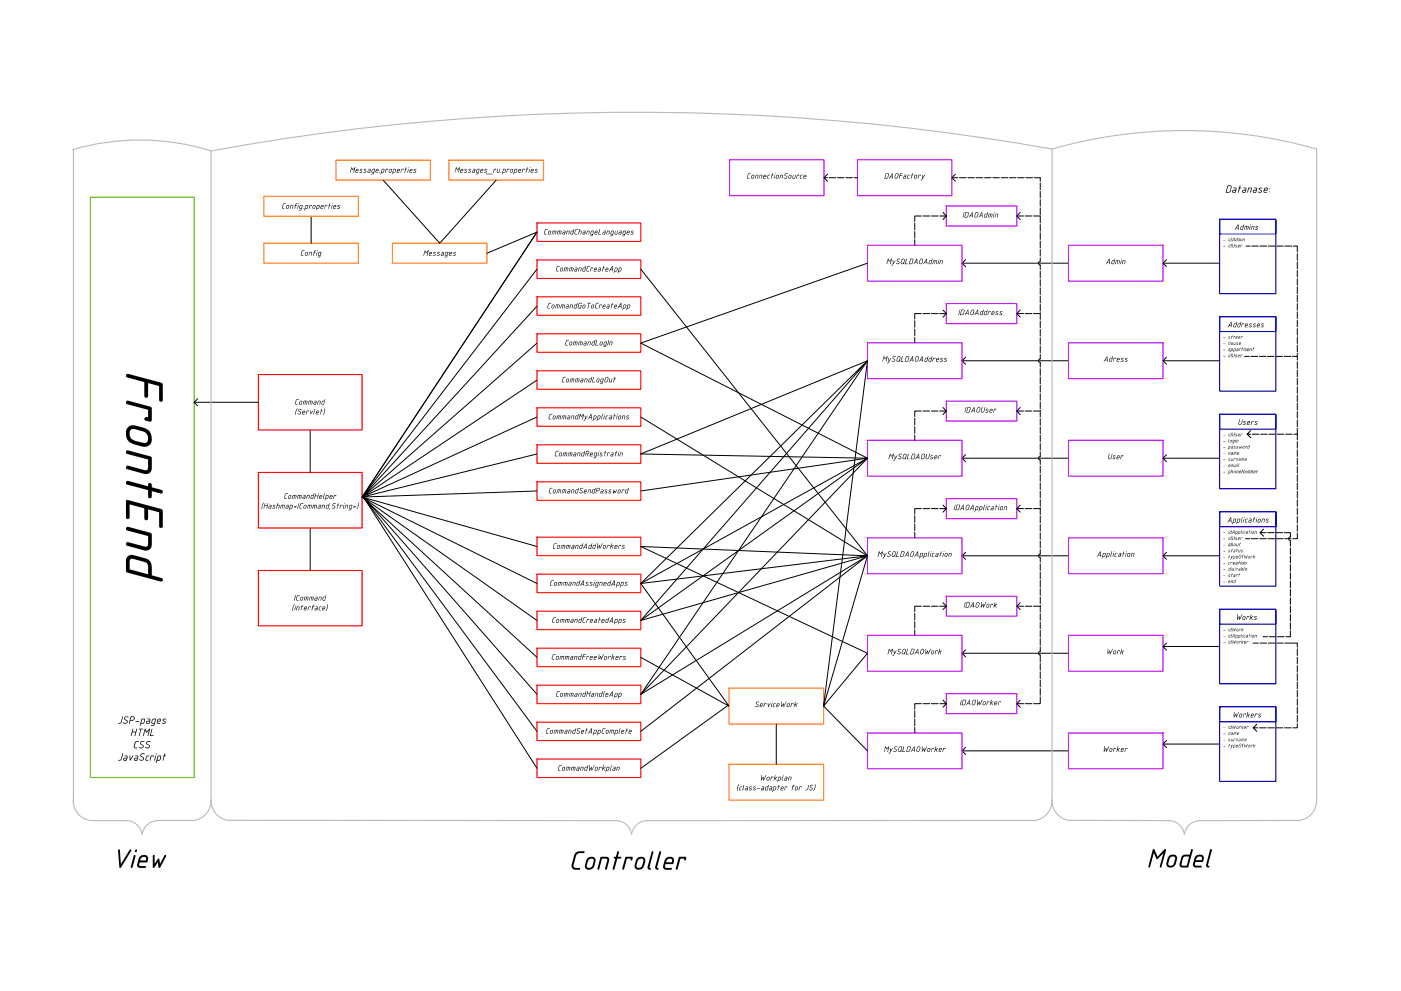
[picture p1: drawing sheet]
<svg xmlns="http://www.w3.org/2000/svg" width="420mm" height="297mm" viewBox="0 0 420 297" stroke-linecap="round" stroke-linejoin="round" font-family="sans-serif">
<!-- layer: text -->
<g fill="#000">
<path d="M105.4 50.1l.4 .7 .8-.7-.5 1.7 .2-1.3-.6 .5-.2-.6-.4 1.3h-.1zM108 50.7h.7l-.6 .2 .5 .5-.1 .3h-.7l.7-.3-.6-.3zM109.1 50.8l.3-.2 .5 .1-.6 .2 .5 .4-.3 .5-.6-.1 .8-.2-.6-.4zM113.8 51.5v.3zM115.7 50.6l.7 .1-.1 .2-.4-.1-.4 1zM120.4 50.6l.6 .1v.2l-.5-.1-.3 1zM121.8 50.1v.5l.3 .2h-.4l-.4 1 .3-1-.2-.2zM124.1 50.7h.8l-.6 .2 .5 .5-.2 .3-.7-.1 .7-.2-.5-.3zM136.8 50.1l.4 .7 .7-.7-.4 1.7 .2-1.3-.6 .5-.3-.6-.3 1.3h-.2zM139.4 50.7h.7l-.6 .2 .5 .4-.3 .5-.6-.1 .7-.2-.5-.4zM140.6 50.7h.7l-.6 .2 .5 .5-.2 .3-.7-.1 .8-.2-.6-.3zM145.4 50.7h.7l-.6 .2 .5 .4-.1 .4h-.8l.8-.2-.6-.4z"/>
<path d="M145.8 52.1h1.9l.1 .2zM148.1 50.6l.7 .1-.1 .2-.4-.1-.4 1zM149.2 50.6v1h.4l.3-1 .1 .1-.3 1.1-.7-.1zM150.2 51.5v.3zM152.1 50.6l.7 .1-.1 .2-.5-.1-.3 1zM156.7 50.6l.7 .1v.2l-.5-.1-.4 1zM158.1 50.1l.2 .1-.2 .4 .4 .1-.4 .1-.4 1 .1-1.2zM160.5 50.7h.8l-.7 .2 .6 .4-.2 .4h-.7l.7-.2-.5-.4zM224.3 52.1l.9-.2-.7 .3-.3 1.1 .6 .1v.2h-.5l-.3-.3zM226.7 52.4l.7 .1-.2 1.1v-1.1h-.4l-.3 1h-.1zM227.9 52.4h.5l.3 .2-.3 1v-1.1h-.4l-.4 1zM230.3 52.5l.6-.1-.6 .3-.1 .7h.4v.2l-.5-.2z"/>
<path d="M231.6 52l.1-.1v.5l.3 .1h-.4l-.4 1.1 .3-1.1-.2-.1h.2zM234 52.4l.8 .1-.2 1.1v-1.1h-.4l-.4 1zM235.3 52.1l.3-.2 .7 .1-.7 .1-.2 .2 .7 .6v.4l-.4 .3-.7-.3 .7 .1 .2-.3-.6-.5zM237.8 52.4v1h.5l.2-1h.2l-.3 1.2-.8-.2zM239 52.4l.7 .1-.1 .2-.4-.2-.4 1.1zM240.1 52.5l.6-.1-.5 .2-.2 .7 .5 .1-.1 .2-.6-.2zM270 51.9l.8 .1h-.7l-.1 .5h.6v.2h-.7l-.3 .9zM272.2 52.5l.7-.1-.6 .2-.1 .6 .4 .4-.6-.2zM273.6 51.9l.1 .1-.1 .4 .4 .1h-.4l-.4 1.1 .2-1.1h-.2zM275.5 52.5l.7-.1-.1 .3-.5-.2-.3 1.1zM276.5 52.4l.2 .1v.7l.5-.8 .2 .1-.9 1.5-.3 .1-.1-.2 .5-.5zM371.8 55.6h.2l-.1 .6 .4 .2h-.5l-.5 1.4 .3-1.4-.2-.2h.3z"/>
<path d="M374.4 56.3l1 .1-.3 1.4-.2-.1 .2-1.3h-.5l-.4 1.3h-.2zM377.5 56.4l.3-.2 .8 .2v.1l-.8-.1-.1 .2 .7 .6v.3l-.3 .3-.9-.2 1-.2-.7-.5zM84.9 61.1l.8-.2-.7 .4-.2 1 .5 .1v.2l-.7-.2zM87.2 61.5h.7l-.2 1.1 .1-1h-.5l-.4 1zM88.7 61.1l.5-.1-.4 .1-.1 .3 .4 .1-.4 .1-.4 1 .2-1-.1-.1zM90.9 62.3l.1 .3zM90.5 75.2l.9-.2-.8 .4-.2 1 .5 .1v.2l-.5-.1-.2-.3zM92.8 75.5h.6l.2 .2-.3 1 .1-1h-.5l-.2 .9h-.2zM92.9 61.5l.6-.1-.1 .4-.4-.2-.4 1zM94.3 75.2l.5-.1-.3 .1-.1 .3 .3 .2h-.4l-.3 1 .2-1-.2-.2zM97.5 61.4h.6v.3l-.5-.1-.3 1zM98.8 61l.2-.1-.1 .5 .3 .2h-.3l-.4 1 .2-1-.2-.2h.2z"/>
<path d="M101.2 61.6l.2-.2 .6 .2-.6 .1 .6 .5-.2 .3h-.8l.7-.1-.5-.5zM127.4 75l.4 .7 .8-.7-.5 1.7 .2-1.3-.6 .5-.2-.6-.4 1.3h-.1zM130 75.6h.7l-.6 .1 .5 .5-.1 .4h-.7l.7-.3-.5-.3zM131.2 75.6h.7l-.6 .2 .5 .4-.2 .4h-.6l.7-.2-.5-.4zM136 75.6h.8l-.7 .2 .6 .4-.2 .4h-.7l.7-.2-.6-.5zM163.5 68.8l.8-.2-.8 .4-.2 .9 .6 .4h-.5l-.3-.3zM165.7 69.1l1.1 .1-.2 1.1 .1-1h-.3l-.3 1 .1-1h-.3l-.4 1zM167.3 69.2l1.1 .1-.2 1-.2-.1 .2-.9h-.2l-.3 1 .1-1h-.4l-.2 .9h-.2zM170 69.2l.8 .1-.2 1v-1h-.4l-.3 .9h-.1zM172.6 68.7l.8-.1v.2l-.8 .2-.2 1 .6 .1v.2l-.7-.2zM173.8 68.6l.2 .1-.2 .4 .6 .2-.2 1-.2-.1 .3-.9h-.5l-.3 1-.1-.1zM176.1 69.1l.7 .2-.2 1-.1-.1 .2-.9h-.5l-.2 .9h-.2z"/>
<path d="M179.8 68.7h.2l-.4 1.4h.6v.2l-.8-.1zM182.1 69.1l.8 .1-.3 1.1 .1-1h-.5l-.2 1-.2-.1zM184.5 69.1v1h.4l.3-1 .1 .1-.2 1.1-.8-.1zM189.3 69.3l.7-.1-.6 .2 .6 .5-.3 .4-.6-.1v-.2h.7l-.6-.4zM266.3 77.5l.4 .7 .8-.6-.4 1.6 .1-1.3-.5 .6-.3-.6-.4 1.3-.1-.1zM267.7 78.1l.2-.1v.8l.5-.8 .1 .2-.9 1.5h-.3l.5-.6zM269.1 77.7l.6-.2 .3 .2-.9 .2v.2l.7 .5-.4 .6-.7-.3 .7 .1 .2-.2v-.3l-.6-.3zM271.8 77.5l.2 .2-.4 1.3 .7 .1-.9 .1zM279.9 78l1.1 .1-.2 1.1 .1-1h-.3l-.3 1-.2-.1 .3-.9h-.4l-.2 1-.2-.1zM282 78l.8 .2-.3 1-.1-.1 .1-.9h-.4l-.2 .9h-.2zM289.1 63.6l-.4 1.6zM296.5 64.1l1.2 .1-.3 1v-1h-.2l-.3 1 .1-1h-.3l-.3 1h-.1z"/>
<path d="M298.6 64.1l.8 .1-.3 1v-1h-.4l-.2 1-.2-.1zM334.7 78l1.1 .1-.2 1.1v-1h-.3l-.2 1-.2-.1 .3-.9h-.4l-.2 1-.2-.1zM336.8 78l.7 .2-.2 1-.1-.1 .1-.9h-.4l-.3 .9h-.1zM366.9 71.9l.5 .1zM366.9 73.8l.5 .1zM369.7 73.1v1l.3-.2 .4-.8-.4 1-.5-.1zM370.6 73.4l.4 .1h-.4l.4 .4-.1 .2h-.5l.5-.1-.4-.3zM371.4 71.6h.8l-.2 .7 .1-.7-.4 .7 .1-.7h-.3l-.2 .7zM372.1 73.4h.5l-.1 .2-.2-.1-.3 .6zM372.8 71.6h.6l-.2 .7v-.7h-.3l-.3 .7zM373.4 67.7l1.1 .1-.3 1.1v-1h-.2l-.3 1 .1-1h-.3l-.3 .9h-.1zM375.4 67.7l.8 .2-.3 1v-1h-.3l-.3 .9h-.2z"/>
<path d="M376.6 67.8l.8 .1-.7 .1 .5 .4-.2 .5-.6-.1 .7-.2-.5-.3zM164.5 90.9l.8-.1-.7 .3-.3 .9 .6 .5h-.5l-.3-.3zM166.8 91.3l1.1 .1-.3 1.1 .1-1h-.3l-.3 1 .1-1h-.3l-.3 .9h-.1zM167.1 79.9l.8-.1-.8 .3-.2 1 .6 .1-.1 .2h-.4l-.3-.3zM168.3 91.3l1.1 .2-.2 1v-1h-.2l-.3 1 .1-1h-.3l-.5 .9zM169.3 80.2l1.1 .1-.2 1.1v-1h-.2l-.3 1 .1-1h-.3l-.3 .9h-.1zM170.9 80.2l1.1 .1-.2 1.1v-1h-.3l-.2 1 .1-1h-.4l-.4 .9zM171 91.3l.8 .2-.2 1v-1h-.4l-.4 .9zM173.6 80.2h.6l.2 .2-.2 1v-1h-.4l-.4 .9zM173.6 91l1-.2-.9 .4-.1 1.1h.4l.3-.7-.3-.1h.4l-.3 1h-.6l-.2-.2zM176.2 79.9l.8-.2-.8 .4-.2 .9 .6 .4h-.5l-.3-.4zM176.2 90.8h1l-.4 .1-.5 1.6 .3-1.6z"/>
<path d="M177.2 80.3l.7-.1v.3l-.5-.1-.4 1zM178.7 91l.9-.2-.7 .3-.3 1 .6 .4h-.5l-.3-.3zM179.8 91.3h.7l-.1 .3-.4-.1-.4 1zM181 79.7l.2 .1-.2 .4 .4 .1-.4 .1-.4 1 .1-1.2zM183.6 90.8l.1 .1-.1 .4 .4 .1-.4 .1-.4 1 .1-1.2zM287.8 92.8l.2 .1-.5 1.6zM296.5 93.3l.7 .1-.1 .2-.5-.2-.3 1.1zM298.6 93.5l.3-.2 .5 .1-.6 .1 .5 .5-.1 .4-.7-.1 .7-.1-.6-.5zM299.9 93.4l.2-.1 .6 .1-.7 .1 .5 .5-.1 .4-.8-.1 .8-.1-.5-.4zM372.5 97h.6v.3l-.5-.2-.4 1zM374.7 97h.7v.2h-.6l.5 .5-.2 .4-.6-.1 .7-.2-.5-.4zM375.9 97l.8 .1-.7 .1 .6 .5-.3 .4-.7-.1 .8-.1-.6-.5z"/>
<path d="M378.3 97.1h.8l-.7 .1 .5 .4-.2 .5-.6-.1 .7-.1-.5-.5zM37.9 112.3l.4-.3 10.3 2.8 .2 .5v4.6a.55 .55 0 0 1-.5 .5 .55 .55 0 0 1-.6-.5v-4.2l-3.3-.9v4a.57 .57 0 0 1-.6 .4 .57 .57 0 0 1-.5-.5v-4.2l-5.3-1.4-.2-.4zM168.8 113.1l.9-.1-.8 .3-.2 .9 .6 .4h-.6l-.2-.2zM169.8 102l.9-.1-.8 .3-.3 1.1 .6 .1v.2h-.4l-.3-.3zM171.1 113.5l1.1 .1-.2 1-.2-.1 .2-.9h-.2l-.3 1-.2-.1 .3-.9h-.3l-.3 1h-.2zM172.1 102.4l1.1 .1-.3 1.1 .1-1.1h-.3l-.3 1.1 .2-1.1h-.4l-.2 1h-.2zM172.6 113.5l1.2 .1-.2 1h-.2l.2-1h-.3l-.3 1 .2-1h-.4l-.4 1zM173.6 102.4l1.1 .1-.1 1h-.2l.2-1h-.3l-.3 1.1 .1-1.1h-.3l-.4 1zM175.4 113.5l.8 .1-.2 1h-.2l.2-1h-.5l-.4 1zM176.4 102.4l.8 .1-.3 1.1 .1-1.1h-.5l-.4 1zM177.9 113l.2 .1-.4 1.3 .7 .2h-.9zM178.9 101.9l.2 .1-.4 1.4h.6v.2l-.8-.1z"/>
<path d="M182.6 101.9l-.4 1.7zM182.9 102.4l.8 .1-.3 1.1 .1-1.1h-.4l-.3 1h-.2zM182.8 113.5l.2 .1-.2 .8h.4l.3-.9h.2l-.3 1.1-.8-.1zM184.3 113l.1 .5 .3 .1h-.4l-.3 1 .2-1-.2-.1h.2zM265 106.8l.4 .7 .8-.7-.4 1.6 .2-1.3-.5 .6-.4-.6-.3 1.3-.2-.1zM266.4 107.3h.2l.1 .8 .4-.8h.2l-.9 1.6h-.3l.4-.6zM267.8 106.9l.2-.1 .7 .1-.8 .2v.3l.6 .4-.1 .4-.3 .2-.7-.2 .7 .1 .2-.3-.6-.6zM270.6 106.8l-.3 1.5 .7 .1h-.9zM279.9 107.3l.6-.1v.4l-.5-.2-.4 1zM282.1 107.3l.7 .1-.6 .1 .6 .6-.3 .3-.7-.1 .7-.1-.4-.4zM283.3 107.4l.3-.2 .4 .2-.6 .1 .5 .5-.1 .4-.7-.1 .7-.2-.5-.3zM334 107.3l.7 .1-.1 .2-.4-.2-.4 1z"/>
<path d="M336.3 107.4h.7l-.6 .1 .5 .5-.3 .4-.6-.1 .7-.1-.5-.4zM337.5 107.4h.7l-.6 .1 .5 .5-.3 .4-.6-.1 .8-.2-.6-.4zM366.9 101.2l.5 .1zM366.9 103l.5 .1zM366.9 104.9l.5 .1zM366.9 106.7l.5 .1zM368.6 102.3v.3l.4 .1-.2 .7v-.7h-.2l-.3 .6zM368.5 100.8h.4l-.4 .2 .4 .2-.1 .3h-.5l.5-.1-.4-.3zM369.5 100.4l.2 .5h-.2l-.3 .6zM370 100.8l.4 .1h-.4l-.2 .6zM369.7 106l.1 1 .2-.1 .4-.9-.2 .9-.3 .2-.4-.2zM370.1 102.6l-.1 .7h.4l.2-.7-.2 .8-.5-.1z"/>
<path d="M370.5 106.4h.5l-.4 .1 .4 .3-.1 .3-.5-.1 .5-.1zM370.9 102.7h.5l-.5 .1 .4 .3-.1 .2h-.5l.5-.1zM371.7 104.5h.4v.2l-.3-.1-.3 .7zM372.1 106.4l.5-.1-.1 .2-.2-.1-.3 .7zM372.3 100.8l.4 .1h-.4l-.2 .6zM372.6 104.2l.2 .3-.2 .1-.3 .7zM373.1 104.5h.7l-.2 .8 .1-.7h-.2l-.2 .7 .1-.7h-.3l-.2 .6zM374.9 104.5h.5l-.1 .8v-.7h-.3l-.3 .6zM375.9 104.2l.2 .4h-.2l-.2 .7zM37.9 120.3l.4-.2 7.1 1.9 .1 .4-.1 3.8-.6 .2-1.1-.3a.55 .55 0 0 1-.4-.7 .55 .55 0 0 1 .7-.4l.4 .1v-2.3l-6.2-1.6-.4-.3zM37.9 135.2l.4-.2 7.1 1.9 .1 .4v3a1.76 1.76 0 0 1-2.2 1.7l-5.1-1.4a.55 .55 0 0 1-.4-.6 .55 .55 0 0 1 .7-.4l5.2 1.3a.7 .7 0 0 0 .7-.8v-2.4l-6.2-1.6-.4-.3zM88.8 119.8l.9-.1-.8 .3-.2 1 .6 .1-.1 .2-.7-.2z"/>
<path d="M89.1 122.4l.1 .1-.6 1.9v-.8zM89.5 122.8l.3-.2 .6 .1v.1l-.8 .1v.2l.7 .5-.4 .6-.7-.2 .7 .1 .2-.3-.6-.5zM91.1 120.2l1.1 .1-.2 1v-1h-.2l-.3 1 .1-1h-.4l-.4 1zM92 123.1h.6v.3l-.5-.2-.3 1zM92.6 120.2h1.1l-.2 1.1v-1h-.2l-.3 1 .1-1h-.3l-.3 1-.2-.1zM93 123.1h.2v.8l.7-.8-.7 1.1zM94.3 122.6h.2l-.3 1.4 .1 .2h-.2l-.1-.2zM95.4 120.2h.8l-.3 1.1v-1h-.4l-.2 1-.2-.1zM96.4 122.6h.2l-.2 .5 .4 .1h-.4l-.3 1v-1.1zM97.3 122.4l.2 .8-.6 1.2 .4-1.2zM164.8 124.3l.3-.2h.6l-.8 .4-.2 .9 .6 .3h-.6l-.2-.3zM166.7 135.4l.2-.3 .7 .1-.8 .4-.2 .9 .5 .3h-.5l-.2-.3z"/>
<path d="M167.1 124.6h1.1l-.2 1.1h-.1l.1-1h-.2l-.3 1 .1-1h-.3l-.3 1h-.2zM168.7 124.6h1.1l-.2 1.1v-1h-.3l-.2 1v-1h-.3l-.3 1h-.1zM169 135.7h1.1l-.2 1.1-.2-.1 .2-.9h-.3l-.3 1 .2-1h-.4l-.2 1h-.2zM170.5 135.7h1.1l-.2 1.1 .1-1h-.3l-.3 1 .1-1h-.3l-.4 1zM171.4 124.6h.8l-.2 1.1v-1h-.5l-.2 1h-.2zM173.3 135.7l.8 .1-.3 1 .1-1h-.5l-.4 1zM174 124.1l.4 .6 .7-.6-.4 1.6 .2-1.3-.6 .6-.3-.6-.3 1.3h-.2zM175.4 124.6h.1l.1 .8 .5-.8 .1 .1-.9 1.5h-.3l.4-.6zM180.7 124.1l-.1 1.6h-.2l-.1-.3zM180 135.8l.7-.1-.6 .2 .6 .5-.3 .4-.6-.1v-.2h.7l-.6-.4zM181.5 135.2h.2l-.2 .5 .4 .1h-.4l-.4 1 .1-1.1zM181.7 124.7l.7-.1-.6 .3-.1 .6 .4 .2-.6-.1z"/>
<path d="M182.2 135.7h.7v.2l-.5-.1-.4 1zM184.3 124.1h.2l-.2 .5h.4l-.4 .1-.4 1 .2-1-.1-.1h.2zM184.8 135.2l.1-.1-.1 .6 .3 .1h-.3l-.4 1 .1-1.1zM186 135.7l.8 .1-.2 1-.2-.1 .2-.9h-.4l-.3 1h-.2zM186.7 124.6l.8 .1-.2 1h-.2l.2-1h-.4l-.3 1h-.1zM187.9 124.7l.8-.1-.7 .3 .6 .3-.2 .5-.7-.1 .7-.2-.5-.4zM266.9 136l.4 .7 .8-.7-.5 1.6h-.1l.3-1.2-.6 .5-.2-.6-.4 1.3h-.1zM268.3 136.5h.1l.1 .8 .5-.8 .1 .1-.9 1.5h-.3l.5-.5zM269.6 136.2l.3-.2 .6 .1-.8 .3 .7 .7-.4 .5-.7-.1h.5l.4-.3-.6-.5zM272.4 136l-.3 1.5 .7 .1h-.8zM277.9 136l-.2 1.3 .3 .2 .4-.2 .3-1.3 .2 .1-.3 1.2-.4 .3h-.4l-.2-.3zM279.1 136.7l.7-.1v.2h-.6l.6 .4-.3 .4h-.6l.7-.2-.5-.4z"/>
<path d="M281.5 136.5l.7 .1-.1 .2-.4-.1-.4 .9zM289.7 122.1h.1l-.5 1.6zM294.5 122l.2 .1-.3 1.1 .1 .3 .5-.2 .5-1.3-.3 1.2-.5 .5-.5-.3zM295.7 122.7l.2-.2 .6 .2h-.7l.6 .6-.2 .3-.7-.1h.7l-.5-.5zM298.1 122.6l.7-.1-.1 .4-.4-.2-.4 1zM332.6 136l.2 .1-.3 1.2 .3 .2 .3-.2 .5-1.3-.3 1.3-.4 .3h-.4l-.2-.3zM333.9 136.6h.7l-.7 .2 .6 .5-.2 .3h-.7l.7-.2-.5-.4zM336.2 136.5h.7l-.1 .3-.4-.1-.4 .9zM366.9 130.4l.5 .1zM366.9 132.3h.5zM366.9 134.1l.5 .1zM366.9 135.9l.5 .1z"/>
<path d="M366.9 137.8l.5 .1zM366.9 139.6l.5 .1zM368.6 131.5l-.2 1.1zM368.5 135.6h.5l-.2 .7 .1-.6h-.3l-.3 .6zM368.5 137.5l.4-.1-.4 .2 .4 .3-.1 .2h-.5l.5-.1-.4-.3zM369.3 139.2l.7 .1-.1 .7v-.7h-.2l-.2 .7 .1-.7h-.2l-.3 .7zM369.3 137.4v.7h.3l.2-.7-.1 .7-.6-.1zM370.1 135.6h.7l-.1 .7v-.6l-.4 .6 .1-.6h-.2l-.3 .6zM370.1 137.4h.4v.2l-.3-.1-.3 .6zM369.7 129.7v1l.3-.1 .4-.9-.5 1.1-.4-.2zM370 133.8l.6-.1-.5 .2 .4 .3-.1 .3-.5-.1 .5-.1zM370.8 137.4l.5 .1-.1 .6v-.6h-.3l-.3 .6z"/>
<path d="M370.9 131.8l.5 .1-.2 .7 .1-.6h-.3l-.3 .6zM370.6 130.1h.4l-.4 .1 .4 .3-.2 .3-.4-.1 .5-.1-.4-.2zM370.9 133.8l.5-.1-.5 .2 .4 .3-.1 .3-.5-.1 .5-.1zM371.5 138.9l-.1 1.1zM371.7 133.7l.1 .5 .3-.3v.4l.4-.6-.4 .8-.1-.4-.3 .3zM372.1 130.1l.5-.1-.1 .2-.2-.1-.3 .7zM372.4 137.4h.7l-.1 .7v-.6h-.2l-.2 .6 .1-.6h-.2l-.3 .6zM371.7 125.7h.2l-.3 1.3 .4 .2 .3-.2 .4-1.3-.3 1.3-.4 .4-.6-.3zM373.5 133.7l.5 .1h-.4l-.2 .7zM372.9 126.3h.8l-.6 .2 .5 .4-.2 .5-.7-.1 .1-.2h.6l-.5-.5zM375.3 126.3l.7-.1v.3l-.5-.2-.4 1.1zM376.4 126.3h.7l-.6 .2 .5 .4-.2 .5-.7-.1 .1-.2h.7l-.5-.4z"/>
<path d="M37.9 150l.3-.2 10.4 2.9 .2 .5v4.5a.55 .55 0 0 1-.5 .6 .55 .55 0 0 1-.6-.6v-4.1l-3.3-.9v2.8a.57 .57 0 0 1-.6 .4 .57 .57 0 0 1-.5-.5v-3l-4.4-1.2v3.8a.55 .55 0 0 1-.6 .6 .55 .55 0 0 1-.5-.6zM37.9 144.3l.6-.1 5.9 1.6v-.5a.55 .55 0 0 1 .6-.5 .55 .55 0 0 1 .5 .5v.8l2.9 .7a.56 .56 0 0 1 .4 .7 .56 .56 0 0 1-.7 .4l-2.6-.7v1.6a.55 .55 0 0 1-.5 .5 .55 .55 0 0 1-.6-.5v-1.9l-6.2-1.6a.55 .55 0 0 1-.3-1zM37.9 158.2l.6-.3 6.6 1.8 .4 .5v3.1a1.76 1.76 0 0 1-2.2 1.7l-5.1-1.4a.55 .55 0 0 1-.4-.7 .55 .55 0 0 1 .7-.4l5.2 1.4a.75 .75 0 0 0 .7-.9v-2.3l-6.2-1.7-.4-.3zM79 150.7l.1 .1-.6 1.8v-.9zM79.4 150.8h.2l-.2 .7h.8l.2-.7-.4 1.7 .1-.8h-.7l-.2 .8-.2-.1zM81.9 151.4h.7v.2h-.6l.5 .4-.2 .5-.7-.1 .8-.2-.6-.4zM83.2 150.8l.1 .5 .5 .1 .1 .3-.4 .8 .2-1h-.5l-.4 1zM84.3 151.3l1.1 .1-.2 1.1v-1h-.3l-.2 1-.2-.1 .3-.9h-.4l-.2 1-.2-.1zM85.5 148.1l.3-.2h.6l-.8 .3-.2 .9 .6 .4h-.6l-.2-.2zM87.8 148.4h1.1l-.2 1.1v-.9h-.3l-.2 .9h-.2l.3-.9h-.4l-.2 .9h-.2zM88.2 151.8l.8-.2-.6 .3 .5 .2-.1 .1zM89.3 148.4l1.2 .1-.3 1 .1-.9h-.3l-.3 .9 .1-.9h-.3l-.4 .9z"/>
<path d="M89.6 150.8l.2 .1-.6 1.6zM90.1 151l.8-.2-.7 .3-.3 1 .6 .4h-.5l-.2-.3zM92.1 148.4l.8 .1-.3 1 .1-.9h-.4l-.5 .9zM92.4 151.3l1.1 .1-.2 1.1v-1h-.3l-.2 1-.2-.1 .3-.9h-.4l-.2 1-.2-.1zM93.9 151.4h1.1l-.2 1.1-.1-.1 .1-.9h-.2l-.3 1-.1-.1 .2-.9h-.3l-.4 1zM94.7 147.9l-.1 .7h.7l.3-.7-.4 1.6 .1-.8h-.7l-.4 .8zM96.7 151.4h.7l-.1 1.1-.2-.1 .2-.9h-.5l-.4 1zM97.2 147.9h.2l-.4 1.4 .2 .2h-.2l-.2-.2zM98.9 152.3l.2 .1-.4 .4zM100.2 148.4h.7l-.1 .3-.5-.1-.4 .9zM99.9 150.9h.8l-.8 .3v.2l.6 .4v.4l-.3 .3-.7-.2h.5l.4-.3-.7-.6zM101.4 150.8h.1l-.1 .5 .3 .1-.3 .1-.4 1 .1-1.2z"/>
<path d="M102.1 151.4h.7l-.1 .3-.5-.2-.4 1zM103.6 151.3l.8 .1-.2 1.1v-1h-.4l-.3 1-.2-.1zM106 151.6l.8 .3-.9 .3-.1-.1 .6-.2zM107.4 150.7h.2v.7l-.7 1.2 .5-1.2zM164.9 146.4l.8-.1-.7 .3-.3 1 .6 .1v.2h-.5l-.2-.3zM167.2 146.7l1 .1-.2 1.1v-1h-.2l-.3 1 .2-1h-.4l-.2 .9h-.2zM168.7 146.7l1.2 .2-.3 1v-1h-.2l-.3 1 .1-1h-.4l-.3 .9zM171.5 146.7h.5l.3 .2-.3 1v-1h-.4l-.4 .9zM174 146.4l.3-.2 .6 .2-.8 .2v.2l.6 .4-.2 .6-.8-.1v-.2l.6 .2 .3-.2-.6-.6zM176.5 146.7l.8 .2-.3 1v-1h-.4l-.4 1zM181.4 146.9l.3-.2 .5 .1-.7 .2 .6 .5-.3 .4-.6-.1 .7-.2-.5-.4zM182.6 146.9l.3-.2 .5 .2-.6 .1 .5 .5-.1 .3h-.8v-.2h.7l-.5-.4z"/>
<path d="M183.9 146.7l.1 .8 .4-.5 .1 .5 .6-.8-.6 1.2-.2-.5-.5 .4zM186.6 146.7l.7 .1-.1 .2-.5-.1-.3 1zM286.4 151.3l-.3 1.6zM295.2 151.3l.2 .1-.4 1.3 .1 .2h-.1l-.2-.2zM296.3 151.9l.6-.1-.6 .3-.1 .6 .4 .1v.1l-.5-.1zM298.8 151.3h.2l-.2 .4 .4 .2h-.4l-.3 1v-1.1zM301.3 151.8l.6-.1 .2 .2-.3 1v-1h-.4l-.3 1-.1-.1zM366.9 141.5l.5 .1zM366.9 159.7h.5zM369.4 140.8v.3l.4 .1-.2 .7 .1-.7h-.3l-.3 .6zM370.9 141.1l.5 .1-.2 .7 .1-.7h-.3l-.3 .6zM372.3 158.9l-.1 1.1z"/>
<path d="M372.5 155l-.2 1.6-.2-.2zM372.6 140.8l.3 .8 .4-.8-.4 1.1-.3-.9-.3 .8zM373.4 141.1v.6h.3l.3-.6-.3 .8-.4-.2zM373.6 155.6l.6-.1-.6 .3-.1 .6 .4 .1v.1l-.5-.1zM374.2 141.1l.8 .1-.2 .7v-.7l-.3 .7v-.7h-.2l-.3 .6zM374.7 158.9l.3 .5h-.3l-.2 .6zM376.1 155h.2l-.2 .5 .4 .1h-.4l-.3 1v-1.1zM376.4 159.2l.5 .1-.2 .7 .1-.6h-.3l-.3 .6zM376.8 141.1h.5l-.1 .2-.2-.1-.3 .7zM378.6 155.5l.7 .1-.2 1v-1h-.4l-.3 1h-.1zM379.7 155.6h.8l-.6 .1 .5 .4-.2 .5-.7-.1 .7-.1-.5-.5zM88.6 178.4l-.4 1.6z"/>
<path d="M89.1 178.5l.9-.1-.8 .3-.2 1.1 .5 .2-.7-.2zM91.4 178.9l1.1 .1-.2 1h-.2l.1-1h-.2l-.2 1 .1-1h-.4l-.2 1h-.2zM92.9 178.9l1.1 .1-.2 1v-1h-.2l-.3 1 .1-1h-.3l-.4 1zM95.7 178.9l.7 .1-.2 1v-1h-.4l-.2 1-.2-.1zM165.3 174.1l.8-.1-.7 .3-.3 .9 .6 .4h-.6l-.2-.2zM166.1 163.1l.9-.2-.7 .2-.3 1 .1 .3h.5l-.1 .1h-.4l-.3-.3zM167.6 174.4l1.1 .2-.2 1-.2-.1 .2-.9h-.3l-.2 1-.2-.1 .2-.9h-.3l-.3 1-.1-.1zM168.5 163.3l1 .2-.2 1v-1h-.2l-.3 1 .1-1h-.4l-.2 1-.2-.1zM169.1 174.5h1.1l-.2 1.1-.1-.1 .1-.9h-.2l-.3 1 .1-1h-.4l-.4 1zM170 163.3l1.1 .2-.3 1 .1-1h-.3l-.3 1 .1-1h-.3l-.2 1h-.2zM171.9 174.4l.7 .2-.2 1-.1-.1 .1-.9h-.4l-.4 1zM172.7 163.3l.8 .2-.3 1v-1h-.3l-.3 1h-.2z"/>
<path d="M175.8 174.5l.7 .1-.6 .1 .6 .5-.3 .4-.6-.1 .7-.2-.5-.4zM177 174.6l.7-.1-.6 .2 .5 .4-.1 .4h-.7l.7-.2-.5-.4zM179.2 162.9h.2l-.1 1.2 .6-.8 .1 .8 .7-1.2-.8 1.6-.1-.8-.5 .8-.2-.1zM180 174.4l.7 .2-.2 1v-1h-.4l-.4 1zM182.2 163.3l.7 .2-.1 .2-.5-.2-.3 1zM183.3 162.9h.2l-.2 .9 .7-.4-.4 .4 .1 .7-.3-.7-.5 .7zM185.6 163.4l.7 .1-.1 .2-.5-.2-.3 1zM186.6 163.5h.8l-.7 .1 .6 .5-.1 .3h-.8l.7-.2-.5-.4zM187.5 174.6l.7-.1-.6 .2 .5 .4v.3l-.8 .1 .2-.1a.23 .23 0 0 0 .3 .1 .23 .23 0 0 0 .1-.4l-.4-.2zM263.6 165.2l.4 .7 .8-.7-.4 1.7 .2-1.3-.6 .5-.3-.5-.3 1.3-.2-.1zM265 165.8l.2-.1 .1 .9 .4-.9 .2 .2-.9 1.5h-.3l.4-.6zM266.4 165.4l.7-.2 .2 .2-.8 .2v.2l.6 .5v.3l-.4 .3-.7-.3 .7 .1 .2-.2-.6-.6z"/>
<path d="M269.1 165.2l.2 .1-.4 1.4h.7v.2l-.9-.1zM278.6 165.3l.1-.1-.3 1.4 .1 .2-.2 .1zM279.7 165.8h.6l-.5 .2-.2 .7h.4v.2l-.5-.1zM282.2 165.2l.1 .5 .2 .2h-.3l-.4 1 .2-1-.1-.1 .2-.1zM284.6 165.8l.8 .1-.2 1-.2-.1 .1-.9h-.3l-.3 .9h-.1zM333.3 165.3l.2-.1-.3 1.4 .1 .2-.2 .1-.1-.2zM334.4 165.8h.7l-.6 .2-.1 .7 .4 .2-.6-.1zM337 165.2v.5l.3 .2h-.3l-.4 1 .2-1-.2-.1 .3-.1zM339.4 165.8l.8 .1-.2 1-.2-.1 .1-.9h-.3l-.3 .9h-.2zM366.9 161.5l.5 .1zM366.9 163.3l.5 .1zM366.9 165.2l.5 .1z"/>
<path d="M366.9 167l.5 .1zM366.9 168.9l.5 .1zM366.9 170.7l.5 .1zM366.9 172.6h.5zM366.9 174.4l.5 .1zM368.4 168.6l.5-.1-.4 .2-.1 .4 .3 .2-.4-.2zM368.4 164.9l.5-.1-.4 .2 .4 .2-.1 .3h-.5l.5-.1zM368.7 166.3v.3l.2 .1h-.2l-.3 .7zM368.4 172.3l.5-.1-.4 .2 .4 .2-.2 .3h-.4l.5-.1zM369.2 166.6l.1 .6 .4-.5-.8 1 .3-.4zM369.2 168.5h.4l-.4 .1-.2 .7zM369.3 174l.5 .1-.1 .7v-.7h-.3l-.3 .6z"/>
<path d="M369.5 164.4l.2 .5h-.2l-.3 .6zM369.5 171.8l.2 .5h-.2l-.3 .6zM369.6 170.4h.5h-.4l.3 .4-.1 .3-.4-.1h.4l-.3-.4zM369.7 160.8l-.1 .9 .2 .1 .2-.2 .4-.8-.2 .8-.3 .3-.4-.2zM370.8 170.3l.4 .1v.1l-.3-.1-.3 .7zM370.8 172.2h.4v.2l-.3-.1-.3 .6zM370.5 161.2l.5-.1-.4 .2 .4 .3-.1 .3-.5-.1 .5-.1zM371 164.4l.2 .5h-.2l-.3 .6zM370.9 163v.6h.3l.2-.6-.2 .7-.5-.1zM371.7 168.2l.2 .4h-.2l-.3 .7zM371.7 171.8l.2 .5h-.2l-.3 .6zM371.4 164.8l.1 .7h.2l.3-.7-.2 .7h-.5z"/>
<path d="M371.9 162.7l.2 .3h-.2l-.2 .7zM372.1 161.1h.5l-.1 .2-.2-.1-.3 .7zM372.3 164.9h.5h-.5l.4 .3-.1 .3h-.5l.5-.1-.4-.3zM372.7 166.4l.3-.1-.6 1.1zM373.1 170l-.1 1.1zM373.1 159.3h.4l-.4 .1-.1 .4 .3 .2-.4-.1zM373.3 168.5h.5l-.2 .8 .1-.7h-.3l-.3 .6zM373.3 166.3l.1 .8 .2-.5 .2 .5 .5-.8-.5 1.1-.2-.6-.4 .6zM375.3 166.6l.4 .1-.1 .1-.3-.1-.2 .7zM376 166.3v.6l.5-.3-.3 .3 .1 .5-.2-.5-.4 .5zM88.2 181.2h.2l-.7 1.9v-.8zM89 181.8l.8 .1-.2 1h-.1l.1-.9h-.4l-.2 .9h-.2z"/>
<path d="M90.6 181.3h.1l-.1 .5 .3 .1-.3 .1-.4 .9 .1-1.1zM92.5 181.8l.7 .1-.1 .2-.5-.1-.3 .9zM93.9 181.4l.4-.1v.2h-.3l-.1 .3 .3 .1-.3 .1-.5 .9 .1-1.1zM95.8 181.9l.6-.1-.5 .3-.2 .6 .5 .2-.6-.1zM98.2 181.1l.1 1.1-.6 .9zM165.8 196.2l.8-.1-.7 .3-.3 .9 .6 .5h-.5l-.2-.3zM165.9 185.1h.8l-.7 .2-.3 1 .6 .4h-.6l-.2-.3zM168.1 196.6l1.1 .1-.2 1.1v-1h-.3l-.2 1-.2-.1 .2-.9h-.3l-.2 1-.2-.1zM168.2 185.5l1.1 .1-.2 1.1v-1h-.3l-.3 1-.1-.1 .2-.9h-.3l-.3 1-.1-.1zM169.6 196.7h1.1l-.2 1.1v-1h-.2l-.3 1 .1-1h-.3l-.5 1zM169.7 185.6h1.1l-.2 1.1-.2-.1 .2-.9h-.2l-.3 1 .1-1h-.3l-.5 1zM172.4 196.7h.8l-.3 1.1v-1h-.4l-.4 1z"/>
<path d="M172.4 185.6h.8l-.2 1.1v-1h-.4l-.4 1zM174.9 196.1l.8 .1-.6 .1-.2 .5 .7 .1h-.7l-.4 .9zM174.9 185.3l.4-.3h.5v.2l-.7 .2-.2 1 .5 .1v.2l-.7-.2zM176 196.6l.7 .1-.2 .2-.4-.1-.4 1zM176.1 185.5l.7 .1-.1 .3-.5-.2-.4 1zM179.8 185.1h.2l-.2 .4 .4 .1-.4 .1-.4 1 .1-1.2zM179.5 196.1h.2v1.3l.4-.8 .2 .8 .8-1.3-.8 1.7-.2-.9-.6 .9zM182.5 196.6h.7l-.1 .3-.5-.1-.3 1zM183.7 196.1l.1 .1-.2 .8 .8-.4-.4 .4 .1 .8-.3-.7-.5 .7zM185.9 196.7l.7-.1-.1 .3-.4-.1-.4 1zM186.9 185.6h.7l-.6 .2 .6 .4-.3 .5-.6-.1v-.2h.7l-.5-.4zM187 196.7h.7v.2h-.6l.5 .4-.2 .5-.7-.1 .1-.2h.7l-.6-.5z"/>
<path d="M266.6 194.5h.2l.2 .6 .8-.6-.5 1.6 .3-1.3-.6 .6-.3-.6-.5 1.3zM268 195h.2v.8l.5-.8 .2 .1-1 1.5h-.3l.5-.6zM269.4 194.6l.3-.1 .6 .1h-.6l-.3 .3 .7 .7-.5 .5-.6-.2 .9-.1v-.3l-.6-.4zM272.1 194.5h.2l-.4 1.5h.7l-.1 .1h-.8zM277.6 194.5h.2l-.1 1.2 .6-.7 .1 .8 .8-1.3-.8 1.6-.2-.8-.6 .8zM280.6 195h.6v.3l-.5-.2-.4 1zM281.7 194.5l.2 .1-.2 .8 .8-.4-.5 .4 .1 .7-.3-.6-.5 .6zM289.4 180.5l.2 .1-.6 1.5zM294.2 180.5l.2 .1v1.2l.4-.8h.2v.8l.8-1.3-.8 1.6-.2-.8-.5 .8h-.2zM297.2 181l.7 .1-.1 .2-.5-.1-.4 .9zM298.3 180.5l.2 .1-.2 .8 .8-.4-.5 .4 .2 .7-.3-.6-.5 .6zM332.2 194.5h.2l-.1 1.2 .6-.7 .1 .8 .6-1.3h.2l-.8 1.6-.2-.8-.6 .8z"/>
<path d="M335.2 195l.6 .1v.2l-.5-.2-.3 1zM336.4 194.5l.1 .1-.2 .8 .8-.4-.5 .4 .1 .7-.3-.6-.5 .6zM366.9 188.9l.5 .1zM366.9 190.7l.5 .1zM366.9 192.6l.5 .1zM369.7 188.1l.1 .9 .3-.5 .1 .5 .5-.9-.5 1.1-.1-.5-.4 .5zM369.7 191.8l.1 .9 .3-.5 .1 .5 .5-.9-.5 1.1-.1-.5-.4 .5zM371 184.2h.2v1.2l.4-.7 .2 .7 .7-1.2-.7 1.6-.2-.8-.6 .8zM371.7 188.5h.4v.2l-.3-.1-.3 .6zM371.7 192.2h.4v.1h-.3l-.3 .6zM372.3 190l-.1 1.1zM372.5 188.1l-.1 .6 .5-.2-.3 .2 .2 .5-.3-.4-.3 .4z"/>
<path d="M372.5 191.9l-.1 .5 .5-.2-.3 .2 .2 .5-.3-.4-.3 .4zM373.1 190.4l.4-.1-.4 .2-.1 .4 .3 .2-.4-.1zM374 184.7h.6v.3l-.5-.2-.4 1zM374 192.2h.4v.2l-.3-.1-.3 .6zM374.7 190l.3 .4h-.3l-.2 .7zM375.1 184.2h.2l-.2 .9 .7-.4-.4 .4 .2 .7-.3-.7-.6 .7zM376.4 190.3l.5 .1-.2 .7 .1-.7h-.3l-.3 .7zM376.2 184.8h.8l-.1 .1h-.6l.6 .5-.2 .4-.7-.1v-.1h.7l-.6-.5zM36.7 214.7l.2 .2-.5 1.7-.9 .3v-.2l.7-.2zM37.3 215l.4-.3 .9 .2-.1 .2-.9-.1-.2 .3 .9 .9-.1 .4-.4 .3-.9-.2 .2-.2 .6 .2 .4-.3-.1-.3-.7-.4zM39.8 218.5h.2l-.2 .8h.9l.2-.8h.2l-.6 2.1-.1-.1 .2-1h-.9l-.3 1.1h-.2zM40.7 216.2h1l.1 .1-1.1 .1z"/>
<path d="M41.6 218.5h1.3v.1h-.6l-.5 2-.2-.1 .5-1.9h-.5zM43.4 218.5l.6 .8 1-.8-.6 2.1-.1-.1 .4-1.6-.8 .7-.4-.7-.4 1.6-.2 .1zM48.8 215.6l.3-.2 .7 .1v.2l-.7-.1-.1 .2 .7 .5-.2 .6-1-.1 1-.3-.7-.5zM164 218.5l.9-.2-.8 .3-.2 .9 .6 .4h-.5l-.3-.2zM166.3 218.8l1.1 .1-.2 1v-1h-.2l-.3 1 .1-1h-.3l-.3 1h-.2zM167.1 207.3l.8-.1-.7 .2-.3 1 .1 .3h.5v.1h-.5l-.3-.2zM167.9 218.8l1.1 .1-.2 1v-1h-.3l-.3 1 .2-1h-.4l-.4 1zM169.3 207.7h1.1l-.2 1.1h-.1l.1-1h-.2l-.3 1-.1-.1 .2-.9h-.3l-.3 1h-.1zM170.6 218.8l.8 .1-.2 1v-1h-.4l-.4 1zM170.9 207.7l1.1 .1-.2 1-.1-1h-.2l-.2 1 .1-1h-.4l-.2 1h-.2zM173.6 207.7l.8 .2-.2 .9-.1-1h-.3l-.3 1h-.1zM173.2 218.5l.2-.2 .7 .1-.9 .2 .7 .7-.1 .4-.3 .2-.7-.2 .7 .1 .2-.2-.6-.6z"/>
<path d="M175.9 218.3h.2l-.1 .5 .3 .1h-.4l-.3 1v-1.1zM176.2 207.2v.6h.7l.3-.6-.4 1.6v-.8h-.7l-.3 .8zM178.6 207.7l.8 .2-.2 .9-.1-1h-.4l-.2 1h-.2zM181.2 207.2l.1 .1-.4 1.3 .2 .2h-.2l-.1-.2zM180.7 218.5l.9-.2-.8 .3-.2 1 .6 .3h-.5l-.3-.3zM183.1 218.8l1 .1-.2 1v-1h-.2l-.3 1 .1-1h-.4l-.2 1h-.2zM185.9 218.3l.2 .1-.4 1.5-.2-.2zM188 218.3v.5l.3 .1h-.3l-.4 1 .2-1-.2-.1zM226.8 210.5l.3-.2 .6 .1-.9 .3 .7 .7-.3 .5-.8-.1h.6l.3-.3-.6-.5zM229.2 210.8h.7l-.1 .3-.4-.1-.4 .9zM230.3 210.8l.1 .1 .1 .7 .4-.8h.2l-.6 1.1h-.2zM232 210.9l.6-.1-.5 .2-.2 .6 .5 .3-.7-.1z"/>
<path d="M234.3 210.3h.2v1.3l.4-.8 .2 .8 .8-1.3-.8 1.6h-.1l-.1-.8-.6 .8zM237.3 210.8h.7l-.1 .3-.4-.1-.5 .9zM238.5 210.3l.1 .1-.2 .8 .8-.4-.5 .4 .2 .7-.3-.6-.4 .6h-.1zM288.3 209.7l-.4 1.7zM293.1 209.8l.2-.1-.1 1.3 .5-.8 .2 .8 .6-1.3 .2 .1-.9 1.6-.1-.8-.7 .7zM296.1 210.3l.6-.1v.3l-.5-.1-.4 1zM297.2 209.7l.2 .1-.2 .8 .8-.4-.5 .4 .2 .8-.4-.7-.3 .7-.2-.1zM299.5 210.2l.7 .1-.1 .2-.5-.1-.3 1zM366.9 218.1l.5 .1zM368.5 219.6h.5l-.1 .7v-.6h-.3l-.3 .6zM369.7 217.4l.1 .8 .3-.5 .1 .5 .5-.8-.5 1.1-.1-.6-.4 .6zM370.1 219.6l.8 .1-.2 .6v-.6h-.2l-.2 .6 .1-.6h-.2l-.3 .6z"/>
<path d="M370 213.4h.2v1.3l.4-.8 .2 .8 .8-1.3-.8 1.7-.2-.9-.5 .8h-.1zM371.7 217.7h.4v.2l-.3-.1-.3 .7zM372.5 217.4l-.1 .6 .5-.3-.3 .3 .1 .5-.2-.5-.3 .5zM373.1 213.9l.6 .1-.1 .2-.5-.1-.3 1zM374 217.7h.4v.2l-.3-.1-.3 .7zM374.2 213.5l.1-.1-.2 .9 .8-.4-.5 .4 .2 .8-.3-.7-.5 .6zM376.4 213.9l.7 .1-.1 .2-.4-.1-.4 1zM377.5 214.1l.3-.2 .4 .1-.6 .1 .5 .5-.1 .4-.8-.1 .8-.1-.6-.5zM36.7 225.8l.2 .1-.4 1.7-.4 .4h-.6l.8-.4zM38.8 226.5h.2l.1 1.1 .8-1.1-.9 1.5zM40.5 222.3l.5-.2h.7l-1 .5-.4 1.3 .1 .2h.7l-.1 .2h-.6l-.3-.3zM42.1 222.3l.5-.2 .8 .2-.1 .1-.8-.1-.3 .3 .9 .9-.1 .5-.4 .3-.9-.3 .1-.1 .8 .2 .3-.4-.8-.7z"/>
<path d="M42.2 226.1l.5-.3 .7 .2h-.8l-.3 .3 .9 1-.1 .4-.5 .3-.9-.3 1 .1 .2-.3v-.3l-.8-.5zM43.9 226.6l.9-.1v.2l-.8 .1-.2 .8 .6 .2-.1 .2-.7-.2zM43.9 222.4l.6-.3 .7 .2-.1 .1-.6-.1-.4 .3v.3l.8 .5v.5l-.4 .4h-.6l-.4-.3 .9 .1 .3-.3v-.3l-.8-.5zM45.3 226.5l.9 .1-.2 .3-.1-.2h-.5l-.4 1.3zM45.5 218.5h.2l-.5 1.9h.8l.1 .2h-1.2zM49.3 225.8l.2 .1-.1 .6h.4v.2h-.5l-.4 1.3 .2-1.3-.2-.2h.3zM167.6 229.6l.9-.2-.7 .2-.3 1 .2 .3h.4l-.1 .1h-.4l-.3-.3zM170 229.8l1 .2-.2 1v-1h-.2l-.3 1 .1-1h-.3l-.3 1-.2-.1zM171.5 229.9h1.1l-.2 1.1v-1h-.3l-.3 1 .2-1h-.4l-.2 1h-.2zM174.3 229.8l.7 .2-.3 1 .1-1h-.4l-.3 1h-.1zM176.8 229.4h.1v1.2l.5-.8 .2 .8 .7-1.2-.8 1.6-.2-.8-.6 .8zM179.8 229.8h.6v.4l-.5-.2-.4 1z"/>
<path d="M180.9 229.4l.2 .1-.2 .8 .7-.4-.4 .4 .1 .7-.3-.7-.5 .7zM183.3 229.4h.2l-.4 1.6-.2-.2zM185.1 229.9l.8 .1-.3 1v-1h-.4l-.4 1zM221.5 235.1l.2 .1-.6 1.9-.1-.8zM221.9 235.9l.7-.1-.6 .2-.2 .7h.5l-.1 .2h-.4l-.2-.2zM223 235.3h.2l-.4 1.6-.2-.2zM224.8 235.9l.3-.2 .4 .2-.6 .1 .5 .5-.2 .4-.6-.1 .7-.2-.5-.4zM226 235.9h.8l-.7 .1 .5 .4-.2 .5-.7-.1 .8-.1-.5-.4zM227 236.4h.9zM228.3 232.3h.1v1.3l.6-.8v.8l.7-1.3 .1 .1-.8 1.6-.1-.9-.7 .8zM231.3 232.8l.6 .1-.1 .2-.4-.1-.3 1zM232.4 232.3l.2 .1-.3 .8 .8-.3-.4 .3 .1 .8-.3-.7-.5 .6z"/>
<path d="M233.5 235.3h.2l-.1 .4 .3 .2h-.4l-.4 1 .1-1.1zM234.9 232.3l-.3 1.7-.1-.3zM235.5 235.7l.6 .1v.3l-.5-.2-.4 1zM236.6 232.8l.8 .2-.3 1 .1-1h-.5l-.4 .9zM237.8 235.3h.5l-.4 .2v.2l.3 .2h-.4l-.3 1 .2-1-.2-.1zM239.7 235.8l.7 .1-.1 .2-.4-.2-.4 1zM242.5 235.3h.1l-.4 1.4-.6 .2 .5-.3zM243 235.3l.9 .1-.9 .2 .7 .8-.4 .5-.7-.2h.7l.2-.2v-.2l-.6-.4zM244.4 235.1h.2l-.1 .9-.5 1.1zM265.5 223.7l.4 .7 .8-.7-.5 1.7 .2-1.3-.5 .5-.3-.6-.4 1.4-.1-.1zM266.9 224.3l.2-.1v.8l.5-.8 .2 .1-1 1.5-.3 .1 .5-.6zM268.3 223.8h.9l-.9 .2v.3l.7 .4-.1 .4-.3 .3-.7-.2v-.2l.7 .2 .2-.2-.6-.7z"/>
<path d="M271 223.7l.2 .1-.4 1.4h.6v.2l-.8-.1zM276.5 223.7h.2l-.1 1.3 .5-.8 .2 .8 .7-1.3-.7 1.7-.3-.8-.5 .8zM279.5 224.2h.6v.3l-.5-.1-.4 1zM280.6 223.7l.2 .1-.2 .8 .7-.4-.4 .4 .2 .8-.4-.7-.5 .7zM282.9 224.3l.7-.1-.1 .4-.4-.2-.5 1zM331.1 223.7h.2l-.1 1.3 .5-.8 .1 .1 .1 .7 .7-1.3-.7 1.7-.2-.8-.5 .8-.2-.1zM334.1 224.2l.6 .1-.1 .3-.4-.2-.4 1zM335.2 223.7l.2 .1-.2 .8 .7-.4-.4 .4 .1 .8-.3-.7-.5 .7zM337.5 224.3l.7-.1-.2 .4-.4-.2-.4 1zM366.9 220l.5 .1zM366.9 221.8l.5 .1zM366.9 223.7h.5z"/>
<path d="M368.5 221.5h.4l-.4 .1 .4 .3-.2 .3-.4-.1 .5-.1-.4-.3zM368.7 222.9l.2 .5h-.2l-.2 .6v-.8zM369.2 223.3l.1 .5 .4-.5-.6 1h-.2l.3-.3zM369.3 221.4l-.1 .7h.4l.2-.7-.2 .8-.5-.1zM370.1 221.4h.4v.2l-.3-.1-.3 .7zM370.8 221.4l.5 .1-.1 .7v-.7h-.3l-.3 .7zM372.4 221.4l.7 .1-.1 .7v-.7h-.2l-.2 .7 .1-.7h-.2l-.3 .7zM372.7 223l.3-.1-.2 .2 .1 .3h-.2l-.2 .6zM373.3 222.9l.1 .8 .3-.5 .1 .6 .5-.9-.6 1.1-.1-.5-.4 .5zM375.3 223.2l.4 .1-.4 .1-.2 .6zM376 222.9v.6l.5-.3-.3 .3 .1 .5-.2-.4-.4 .4zM35.4 254.8l.3-.2 .3 .2 .3 4.2 2.6-4.3 .3-.1 .2 .2-3.3 5.4-.3-.2z"/>
<path d="M45.9 256.4h.5v2.5l1.1-1.5 .3 .2 .2 1.4 1.3-2.7 .5 .1-1.9 3.7-.4-.2-.2-1.5-1 1.6h-.5zM180.2 256.9l1.6-.1a.85 .85 0 0 1 .9 1.1l-.7 2.6-.2 .2-.3-.4 .6-2.7-.3-.2h-1.3l-.8 3.1-.3 .2-.2-.4zM185.2 255.2l.4 .2-.3 1.4h.9l.1 .4-1.2 .2-.8 3.1-.3 .2-.3-.4 .8-2.9-.4-.1v-.4l.6-.1zM187.6 256.9l2-.1 .2 .3-.3 .8-.4-.1 .1-.4h-1.2l-.8 3.1-.3 .2-.3-.4zM203.6 256.9l2-.1 .2 .3-.3 .8-.3-.1v-.4h-1.1l-.9 3.1-.2 .2-.3-.4zM345.8 254.6h.5l.8 2.2 2.1-2.2h.5l-1.5 5.4-.4-.1v-.2l1.1-4-2 1.8-.9-1.9-1.1 4.2-.1 .2-.4-.2zM362.9 254.6h.5v.3l-1.1 4.5a.38 .38 0 0 1 .4 .3 .38 .38 0 0 1-.3 .4 .38 .38 0 0 1-.4-.2l-.3-.6zM172.6 255.7l1.1-.5h1.4l.2 .2-.2 .3h-1.4l-.8 .5-.9 3.1a.63 .63 0 0 0 .6 .9h1.3l.1 .4h-1.9l-.7-.8 .7-3.2zM195.5 255.2h.3l.2 .2-1.2 4.7a.37 .37 0 0 1 .4 .3 .37 .37 0 0 1-.3 .4 .37 .37 0 0 1-.4-.3l-.3-.6zM197.8 255.2h.3l.2 .3-1.2 4.6a.38 .38 0 0 1 .4 .3 .38 .38 0 0 1-.3 .4 .38 .38 0 0 1-.5-.3l-.2-.6z"/>
<path d="M107 50.8l-.2 .3h.5v-.3zM106.8 50.8l.3-.2 .4 .1v.6h-.7l-.1 .1 .6 .2v.2l-.7-.2z"/>
<path d="M110.5 50.6l.7 .2-.3 1-.7-.2 .1-.4 .7-.1v-.3zM110.5 51.3l-.1 .3h.4l.1-.3z"/>
<path d="M111.6 50.8l.9-.2-.6 1.7-.6-.1 .6-.1 .1-.3-.6-.2zM111.7 50.9l-.1 .7h.4l.2-.8z"/>
<path d="M113 50.8l-.2 .3h.6v-.3zM112.8 50.7l.5-.1 .3 .2-.1 .5h-.7l-.1 .1 .6 .2v.2l-.7-.2z"/>
<path d="M114.5 50.6h.6l.2 .3-.2 .8-.7 .1-.3 .5zM114.7 50.8l-.3 .8h.5l.3-.7z"/>
<path d="M116.7 50.8l.4-.2 .4 .1-.3 1h-.6zM116.9 50.8l-.2 .6 .2 .2 .3-.2 .2-.4-.1-.2z"/>
<path d="M118 50.6h.5l.3 .3-.3 .7-.7 .2-.2 .5zM118.1 50.8l-.2 .8h.5l.2-.7z"/>
<path d="M119.4 50.8l-.2 .3h.5v-.3zM119.1 50.8l.8-.1v.6h-.7l-.1 .2 .6 .1v.2l-.7-.1z"/>
<path d="M122.4 50.6l.2 .1-.4 1.1zM122.6 50.1l.1 .2z"/>
<path d="M123.2 50.8l-.2 .3h.5v-.3zM123 50.8l.2-.2 .5 .1-.1 .6h-.6l-.1 .1 .1 .2h.5v.2l-.8-.2z"/>
<path d="M138.3 50.9l-.1 .2h.5a.25 .25 0 0 0 0-.3 .25 .25 0 0 0-.4 .1zM138.2 50.7l.5-.1 .3 .3-.1 .4h-.7l-.1 .2 .6 .1v.2l-.8-.2z"/>
<path d="M141.9 50.6l.7 .1-.3 1.1-.7-.2 .1-.4 .6-.1 .1-.2zM141.8 51.3l-.1 .3h.5l.1-.3z"/>
<path d="M142.9 50.8l.3-.2h.6l-.5 1.7h-.6l.6-.2 .1-.3-.6-.2zM143.1 50.8l-.2 .7 .5 .1 .3-.8z"/>
<path d="M144.4 50.8l-.2 .3h.6l-.1-.3zM144.2 50.8l.3-.2 .4 .1v.6h-.7v.1v.2h.6l-.1 .2-.7-.1z"/>
<path d="M150.9 50.6h.7l.1 .3-.2 .7-.7 .2-.3 .5zM151.1 50.8l-.3 .8 .6-.2 .1-.5z"/>
<path d="M153.1 50.8l.6-.2 .2 .2-.4 .9-.5-.1zM153.3 50.8l-.2 .6 .1 .2 .4-.1 .1-.5-.1-.2z"/>
<path d="M154.4 50.6l.7 .1-.1 .7-.2 .3-.6 .1-.3 .5zM154.5 50.8l-.3 .8 .6-.2 .2-.6z"/>
<path d="M155.7 50.8l-.1 .3h.5a.24 .24 0 0 0 0-.3 .24 .24 0 0 0-.4 0zM155.5 50.8l.3-.2 .5 .1-.1 .6h-.7v.1v.2h.6v.2l-.8-.2z"/>
<path d="M158.8 50.6l.2 .1-.4 1.1zM158.9 50.1l.2 .2z"/>
<path d="M159.5 50.9l-.1 .2h.5v-.3zM159.4 50.7l.5-.1 .2 .2-.1 .5h-.7v.1l.6 .2v.2l-.8-.2z"/>
<path d="M225.4 52.5l.4-.1 .4 .1-.3 1-.6-.1zM225.7 52.6l-.3 .6 .1 .2 .4-.1 .1-.5v-.2z"/>
<path d="M229.2 52.6l-.1 .3h.5v-.3zM229 52.6l.4-.2 .4 .1v.6h-.7l-.1 .2 .6 .1v.2l-.7-.2z"/>
<path d="M232.3 52.4l-.2 1.2zM232.5 51.9l.1 .2z"/>
<path d="M232.8 52.5l.6-.1 .2 .2-.2 .8-.3 .2-.5-.3zM233.1 52.6l-.3 .6 .1 .2 .4-.1 .1-.5v-.2z"/>
<path d="M236.6 52.6l.4-.2 .4 .1-.3 1-.7-.1zM236.8 52.6l-.1 .8 .4-.2 .1-.4v-.2z"/>
<path d="M241.3 52.6l-.2 .3h.6v-.3zM241.1 52.5h.7v.6h-.7v.1l.6 .4-.8-.2z"/>
<path d="M265.7 51.9h.7l.2 .4-.4 1.2-.9 .1zM265.8 52l-.4 1.4h.6l.2-.3 .2-.9z"/>
<path d="M267.6 52.3l-.5 .7h.5zM267.6 51.9l.2 1.6h-.2v-.4h-.6l-.3 .5z"/>
<path d="M268.7 52.2l-.3 .9 .2 .3 .5-.3 .2-.7-.2-.4zM268.5 52.2l.8-.3 .2 .4-.3 1-.4 .3-.5-.3z"/>
<path d="M271.1 52.4l.7 .1-.3 1.1-.7-.2 .1-.4 .7-.1v-.4zM271 53.1v.3h.5v-.3z"/>
<path d="M274.3 52.5l.5-.1 .3 .2-.1 .6-.4 .4-.5-.3zM274.5 52.6l-.3 .6 .2 .2 .4-.1 .1-.5-.1-.2z"/>
<path d="M368.1 55.6h1l.2 .2-.2 1.5-.5 .5h-1zM368.3 55.8l-.5 1.7h.8l.3-.3 .3-1.3z"/>
<path d="M369.9 56.3l.7-.1 .3 .3-.4 1.3-1-.2 .1-.6 1-.1v-.5h-.7zM369.9 57.1l-.1 .4h.6l.1-.4z"/>
<path d="M372.9 56.2h.7l.2 .2-.3 1.4-1-.2 .2-.6 .8-.1 .1-.2-.1-.3h-.6zM372.8 57.2l-.1 .3h.7l.1-.4z"/>
<path d="M376.1 56.2h.7l.2 .2-.3 1.4-1-.2 .1-.6 .9-.1 .1-.3-.7-.2zM376 57.2l-.1 .3h.7l.1-.4z"/>
<path d="M379.5 56.5l-.2 .4h.7v-.4zM379.2 56.4l.3-.2 .7 .2-.1 .7h-.9v.2v.2h.7l.1 .3-1.1-.2z"/>
<path d="M380.5 57.4h.2l-.1 .3zM380.8 56.4l.2 .1-.2 .3z"/>
<path d="M86 61.5l.6-.1 .2 .3-.2 .6-.3 .3-.5-.2zM86.2 61.6l-.2 .8 .4-.1 .2-.5z"/>
<path d="M89.4 61.4l.2 .1-.4 1.1zM89.6 60.9v.3z"/>
<path d="M89.9 61.6l.9-.2-.4 1.5-.8 .2v-.2h.6l.1-.3-.6-.2zM90.1 61.6l-.2 .8h.5l.2-.8z"/>
<path d="M91.6 75.6l.5-.1 .3 .2-.4 .9-.6-.1zM91.8 75.7l-.2 .6 .1 .2 .4-.2 .1-.4-.1-.2z"/>
<path d="M91.7 61.4h.6l.2 .3-.2 .7-.8 .2-.2 .5zM91.8 61.6l-.2 .8h.4l.3-.8z"/>
<path d="M94 61.5l.5-.1 .2 .3-.2 .7-.3 .2-.5-.2zM94.1 61.6l-.1 .8 .3-.1 .2-.5z"/>
<path d="M95.1 75.5l.1 .1-.4 1.1zM95.1 75.1a.15 .15 0 0 1 .3 0 .15 .15 0 0 1-.3 0z"/>
<path d="M95.1 61.5l.6-.1 .2 .4-.3 .7-.6 .1-.3 .5zM95.2 61.6l-.2 .8h.5l.2-.7z"/>
<path d="M95.6 75.6l.8-.1-.4 1.5-.7 .1 .5-.1 .1-.3-.6-.2zM95.8 75.7l-.3 .8h.5l.2-.8z"/>
<path d="M96.5 61.6l-.1 .3h.5l-.1-.3zM96.3 61.6l.2-.2 .5 .2v.5h-.7l-.1 .2 .7 .3-.8-.1z"/>
<path d="M99.6 61.4l-.3 1.2zM99.7 60.9l.1 .3z"/>
<path d="M100.3 61.6l-.2 .3h.5v-.3zM100.1 61.6l.6-.2 .2 .2-.1 .5h-.7l-.1 .1 .6 .4-.7-.1z"/>
<path d="M129 75.7l-.2 .3h.5a.23 .23 0 0 0 0-.3 .23 .23 0 0 0-.3 0zM128.8 75.7l.3-.2 .4 .1v.6h-.7l-.1 .1 .7 .3-.8-.1z"/>
<path d="M132.5 75.5l.7 .2-.3 1-.7-.2 .1-.4 .7-.1v-.3zM132.5 76.2l-.1 .3h.5v-.3z"/>
<path d="M133.6 75.6l.9-.1-.4 1.5-.8 .1 .6-.1 .1-.3-.6-.2zM133.8 75.7l-.2 .8h.4l.3-.8z"/>
<path d="M135 75.7l-.1 .3h.5a.25 .25 0 0 0-.1-.4 .25 .25 0 0 0-.3 .1zM134.8 75.6l.6-.1 .2 .2-.1 .5h-.7v.3h.6l-.1 .2-.7-.2z"/>
<path d="M164.5 69.3l.2-.2 .6 .2-.1 .8-.3 .2-.5-.2zM164.7 69.4l-.2 .7h.4l.3-.7z"/>
<path d="M168.9 69.1l.7 .2-.2 1-.8-.2 .2-.4 .7-.3zM168.9 69.8l-.1 .3h.5v-.3z"/>
<path d="M171.3 69.2l.6-.1 .3-.5-.4 1.7-.8-.1zM171.4 69.3l-.2 .8h.5l.2-.8z"/>
<path d="M174.9 69.1l.8 .2-.3 1-.8-.2 .2-.4 .6-.1v-.3zM174.9 69.8v.3h.4l.1-.3z"/>
<path d="M177.3 69.2l.8-.1-.4 1.5-.7 .2v-.2l.6-.1v-.2l-.5-.2zM177.4 69.3l-.2 .8h.5l.2-.8z"/>
<path d="M178.6 69.4l-.1 .2 .6-.1-.1-.2zM178.4 69.3l.3-.2 .5 .2v.5h-.7l-.1 .2 .6 .3-.7-.1z"/>
<path d="M180.9 69.2l.8 .1-.2 1h-.7l-.1-.2 .1-.4 .7-.1v-.3zM180.9 69.8v.3h.4l.1-.3z"/>
<path d="M183.3 69.2l.8-.1-.3 1.5-.8 .2v-.2l.6-.1 .1-.2-.6-.2zM183.4 69.3l-.2 .8h.5l.3-.8z"/>
<path d="M185.8 69.1l.7 .2-.3 1-.7-.2 .1-.4 .7-.1v-.3zM185.7 69.8v.3h.4l.1-.3z"/>
<path d="M186.9 69.2h.9l-.5 1.5-.7 .1v-.2h.6l.1-.3-.6-.1zM187.1 69.3l-.2 .8h.4l.3-.8z"/>
<path d="M188.3 69.4l-.2 .2h.6a.23 .23 0 0 0-.1-.3 .23 .23 0 0 0-.3 .1zM188.1 69.2l.6-.1 .2 .2-.1 .5h-.7v.1l.6 .4-.8-.2z"/>
<path d="M270.5 77.9l-.2 .9 .4 .2 .3-.3 .2-.9-.4-.1zM270.4 77.8l.4-.3 .5 .3-.2 1 .1 .4-.3-.2-.5 .2-.3-.2z"/>
<path d="M273 77.6l.7-.1 .3 .3-.3 1-.3 .4h-.8zM273.1 77.7l-.3 1.3 .7-.2 .3-.9z"/>
<path d="M274.9 77.9l-.4 .7h.5zM274.9 77.6h.2l.1 1.5-.2 .1v-.4h-.7l-.3 .4z"/>
<path d="M276 77.9l-.2 .9 .4 .2 .3-.3 .2-.9-.4-.1zM275.9 77.8l.4-.3 .5 .3-.2 1.1-.4 .3-.6-.3z"/>
<path d="M277.8 77.9l-.4 .7h.5zM277.8 77.6h.2l.1 1.5-.2 .1v-.4h-.6l-.4 .4z"/>
<path d="M278.7 78.1l.7-.1 .3-.5-.5 1.7-.7-.2zM278.9 78.2l-.2 .8h.5l.2-.8z"/>
<path d="M281.5 78l-.1 1.1-.2 .1zM281.6 77.6a.11 .11 0 0 1 .2 0 .11 .11 0 0 1-.2 0z"/>
<path d="M289.6 63.6h.7l.2 .4-.4 1.2h-.9zM289.7 63.7l-.3 1.3h.7l.3-1-.1-.3z"/>
<path d="M291.5 63.9l-.4 .7h.5zM291.5 63.6l.3 1.6-.2-.4h-.6l-.4 .4z"/>
<path d="M292.7 63.8l-.3 .9 .1 .3 .6-.2 .2-.8-.1-.3zM292.5 63.8l.7-.2 .3 .3-.3 1.1-.4 .2-.6-.2z"/>
<path d="M294.4 63.9l-.4 .7h.5zM294.4 63.6l.3 1.6-.2-.4h-.6l-.3 .4z"/>
<path d="M295.3 64.1h.7l.3-.5-.4 1.6-.8-.1zM295.5 64.2l-.2 .8h.5l.2-.8z"/>
<path d="M298.1 64.1h.2l-.5 1.1zM298.2 63.6l.1 .2z"/>
<path d="M332.6 77.9l-.4 .7h.5zM332.6 77.5l.2 1.7-.1-.4h-.7l-.3 .4z"/>
<path d="M333.5 78.1l.7-.1 .2-.5-.4 1.7-.7-.2zM333.7 78.2l-.3 .8h.5l.3-.8z"/>
<path d="M336.3 78l-.2 1.1-.1 .1zM336.4 77.6a.11 .11 0 0 1 .2 0 .11 .11 0 0 1-.2 0z"/>
<path d="M368.5 71.6l-.2 .7zM368.6 71.2v.2z"/>
<path d="M368.5 73.4l-.2 .7zM368.6 73l.1 .2z"/>
<path d="M368.8 71.6h.5l.2-.4-.3 1.1-.5-.1zM368.9 71.6l-.1 .6h.3l.1-.6z"/>
<path d="M368.8 73.5l.5-.1 .2-.4-.3 1.1h-.5zM368.9 73.5l-.1 .5 .3 .1 .1-.6z"/>
<path d="M370 71.4l-.2 .5h.3zM370 71.2l.2 1.1-.1-.3h-.4l-.2 .3z"/>
<path d="M370.7 71.6h.4l.2-.4-.3 1.1-.5-.1zM370.8 71.6l-.2 .6h.3l.2-.6z"/>
<path d="M371.3 67.6l-.5 .7h.5zM371.2 67.3l.2-.1 .1 1.6-.2-.3h-.6l-.4 .4z"/>
<path d="M371.5 73.5l-.1 .2h.3zM371.3 73.5h.5v.3l-.5 .1 .4 .2h-.5z"/>
<path d="M372.5 71.6l-.2 .7zM372.6 71.2v.2z"/>
<path d="M372.1 67.9l.7-.2 .2-.5 .1 .1-.4 1.6-.7-.1zM372.3 67.9l-.2 .7 .5 .1 .2-.8z"/>
<path d="M374.9 67.8l.1-.1-.3 1.2zM375 67.2l.1 .3z"/>
<path d="M165.5 91.5l.3-.2 .5 .2-.3 .9-.6-.1zM165.7 91.5l-.2 .7 .3 .1 .3-.8z"/>
<path d="M168.1 80.4l.5-.2 .3 .2-.4 .9-.5-.1zM168.3 80.4l-.2 .6 .1 .2 .4-.1 .1-.5v-.2z"/>
<path d="M169.9 91.3l.7 .1-.2 1.1-.8-.2 .2-.5h.6v-.3zM169.9 92v.3h.4l.1-.3z"/>
<path d="M172.3 91.4l.6-.1 .3-.5-.4 1.7-.7-.2zM172.4 91.5l-.2 .8h.5l.2-.8z"/>
<path d="M172.6 80.2l.6 .2-.3 1-.7-.1 .2-.6h.6v-.3h-.5zM172.5 80.9l-.1 .3h.5v-.3z"/>
<path d="M174.8 91.5l.7-.1 .1 .3-.3 .7-.6-.1zM175 91.5l-.2 .7 .3 .1 .3-.8z"/>
<path d="M174.9 80.3l.6-.1 .2-.5 .1 .1-.4 1.6-.8-.1zM175 80.4l-.2 .7 .5 .1 .2-.8z"/>
<path d="M177.2 91.8a.55 .55 0 0 1 1.1 0 .55 .55 0 0 1-1.1 0zM177.6 91.5l-.2 .7 .3 .1 .3-.7z"/>
<path d="M178.5 80.4l-.2 .3h.5v-.3zM178.2 80.4l.5-.2 .3 .2v.5h-.7l-.1 .1 .6 .4-.7-.1z"/>
<path d="M179.5 80.2l.8 .2-.3 1-.7-.2 .2-.5h.6v-.3zM179.5 80.9v.3h.4l.1-.3z"/>
<path d="M181.1 91.5l-.2 .3h.5v-.3zM180.8 91.5l.4-.2 .4 .1-.1 .6h-.6l-.1 .1 .6 .4-.7-.1z"/>
<path d="M181.9 80.4l-.1 .3h.5v-.3zM181.7 80.4l.7-.1v.6h-.7v.1l.6 .4-.8-.1z"/>
<path d="M182.1 91.3h.6l.2 .2-.3 1-.8-.2 .2-.5h.6l.1-.3zM182.1 92v.3h.4l.1-.3z"/>
<path d="M183.6 80.1l-.5 .7h.6zM183.6 79.7l.1 .1 .1 1.5-.1-.3h-.7l-.3 .4z"/>
<path d="M184.5 80.2h.6l.2 .3-.2 .7-.8 .2-.2 .5zM184.6 80.4l-.2 .8h.4l.3-.8z"/>
<path d="M184.5 91.5l-.2 .3h.5a.23 .23 0 0 0 0-.3 .23 .23 0 0 0-.3 0zM184.3 91.5l.3-.2 .4 .1v.6h-.7l-.1 .1 .6 .4-.7-.2z"/>
<path d="M185.6 80.3l.6-.1 .3 .3-.3 .8-.6 .1-.3 .5zM185.8 80.4l-.2 .8 .6-.1 .1-.7z"/>
<path d="M186.2 91.2l-.5 .7h.5zM186.2 90.8l.1 .1 .1 1.5-.2-.4h-.6l-.3 .5z"/>
<path d="M187 91.3h.6l.2 .3-.2 .7-.7 .2-.2 .4zM187.2 91.5l-.2 .8h.5l.2-.7z"/>
<path d="M188.3 91.3l.7 .2-.1 .7-.2 .2-.6 .1-.3 .4zM188.4 91.5l-.2 .8 .5-.1 .2-.7z"/>
<path d="M288.3 92.8h.7l.3 .4-.4 1.2-.9 .1zM288.5 92.9l-.4 1.4 .8-.3 .2-1z"/>
<path d="M290.3 93.1l-.5 .8h.5zM290.3 92.8l.2 1.6h-.2v-.4h-.6l-.3 .5z"/>
<path d="M291.4 93.1l-.3 .9 .3 .3 .4-.3 .2-.7-.2-.4zM291.3 93l.6-.2 .3 .3-.3 1-.5 .4-.4-.3z"/>
<path d="M293.2 93.1l-.5 .8h.5zM293.2 92.8l.2 1.6h-.1v-.4h-.7l-.3 .5z"/>
<path d="M294.1 93.4l.6-.1 .3-.5-.4 1.7-.8-.2zM294.3 93.4l-.3 .8 .5 .1 .2-.9z"/>
<path d="M295.2 93.5l.8-.2 .1-.5 .2 .1-.5 1.5-.7-.1zM295.5 93.4l-.3 .8 .5 .1 .2-.9z"/>
<path d="M297.7 93.5l-.2 .3h.6v-.3zM297.5 93.4l.3-.1 .5 .1-.1 .6h-.7l-.1 .1 .7 .3-.8-.1z"/>
<path d="M369.2 96.8l-.5 .8h.5zM369.2 96.4l.2 1.7-.2-.4h-.6l-.3 .4z"/>
<path d="M370 97.1l.8-.1 .2-.5-.4 1.6-.8-.1zM370.3 97.1l-.3 .8 .5 .1 .2-.9z"/>
<path d="M371.2 97.1l.8-.1 .3-.5-.5 1.6-.7-.1zM371.4 97.2l-.2 .6 .5 .2 .2-.9z"/>
<path d="M373.7 97.2l-.1 .3h.5a.24 .24 0 0 0-.1-.4 .24 .24 0 0 0-.3 .1zM373.5 97.1l.7-.1v.6l-.8 .2 .7 .3-.8-.1z"/>
<path d="M377.3 97.2l-.1 .3h.5a.24 .24 0 0 0-.1-.4 .24 .24 0 0 0-.3 .1zM377.2 97h.5l.2 .2-.1 .4h-.7v.2l.6 .3-.8-.1z"/>
<path d="M169.9 113.6l.3-.1 .5 .1-.1 .7-.3 .3-.6-.2zM170.1 113.7l-.2 .7h.4l.2-.5v-.2z"/>
<path d="M170.9 102.5l.3-.1 .4 .1-.1 .8-.2 .2-.6-.2zM171.1 102.6l-.3 .6 .2 .2 .3-.1 .2-.5v-.2z"/>
<path d="M174.3 113.5l.7 .1-.2 1-.8-.1 .1-.5h.7v-.3l-.5-.1zM174.3 114.1l-.1 .3h.4l.1-.3z"/>
<path d="M175.3 102.4l.7 .1-.3 1.1-.7-.2 .1-.4 .6-.1v-.4zM175.2 103.1l-.1 .2 .5 .1 .1-.3z"/>
<path d="M176.6 113.6l.7-.1 .3-.5-.4 1.6-.8-.1zM176.8 113.6l-.3 .8h.6l.2-.8z"/>
<path d="M177.6 102.5l.7-.1 .3-.5-.5 1.7-.7-.2zM177.7 102.6l-.2 .7 .5 .1 .2-.9z"/>
<path d="M179 113.6l.6-.1 .2 .2-.4 .9-.6-.2zM179.2 113.7l-.2 .7h.4l.2-.6-.1-.2z"/>
<path d="M180 102.5l.5-.1 .3 .2-.4 .9-.6-.2zM180.2 102.6l-.2 .5 .1 .3 .4-.2 .1-.4z"/>
<path d="M180.2 113.6l.9-.1-.4 1.4-.8 .2v-.2h.7v-.3l-.6-.1zM180.4 113.7l-.2 .7h.5l.2-.8z"/>
<path d="M181.2 102.5l.8-.1-.5 1.6h-.6l.6-.2 .1-.2-.6-.2zM181.4 102.5l-.2 .8 .4 .1 .2-.9z"/>
<path d="M181.8 113.2l-.4 .9 .1 .3 .6-.2 .2-.7-.1-.3zM181.5 113.2l.5-.2 .5 .2-.2 1.1-.4 .3h-.5l-.2-.3z"/>
<path d="M269.3 107l-.3 1 .2 .3 .5-.3 .2-.8-.1-.3zM269.1 107.1l.4-.3 .5 .1-.1 1.5-1-.1z"/>
<path d="M271.8 106.8h.7l.2 .4-.4 1.1-.9 .1zM271.9 106.9l-.4 1.4 .8-.3 .2-.9z"/>
<path d="M273.7 107.1l-.5 .7h.5zM273.6 106.8h.2l.1 1.6-.2-.4h-.6l-.4 .4z"/>
<path d="M274.9 107l-.4 1 .2 .3 .4-.2 .3-.9-.1-.3zM274.6 107.1l.4-.3h.4l.2 .2-.2 1.1-.5 .3-.6-.3z"/>
<path d="M276.6 107.1l-.5 .7h.5zM276.5 106.8h.2l.1 1.6-.2-.4h-.6l-.4 .4z"/>
<path d="M277.4 107.4l.7-.2 .2-.4h.1l-.4 1.6-.7-.1zM277.6 107.5l-.2 .7 .5 .1 .2-.9z"/>
<path d="M278.7 107.3l.7-.1 .2-.4-.4 1.6-.8-.1zM278.8 107.5l-.2 .7 .5 .1 .2-.9z"/>
<path d="M281 107.6l-.1 .2 .6-.1-.1-.3zM280.9 107.4l.5-.2 .3 .3-.1 .4h-.7v.2l.5 .3-.7-.1z"/>
<path d="M331.9 107.1l-.4 .7h.5zM331.9 106.8l.3 1.6-.2-.4h-.6l-.4 .4z"/>
<path d="M332.8 107.4l.7-.2 .1-.4h.2l-.5 1.6-.7-.1zM333 107.5l-.2 .7 .5 .1 .2-.9z"/>
<path d="M335.3 107.5l-.2 .3h.5v-.3zM335.1 107.4l.4-.2 .3 .2v.5h-.7l-.1 .2 .6 .2v.1l-.8-.2z"/>
<path d="M368.5 106.3l-.2 .8zM368.5 106.1a.1 .1 0 0 1 .2 0 .1 .1 0 0 1-.2 0z"/>
<path d="M368.5 104.5h.5l-.2 .8-.5-.2 .1-.3h.5v-.2zM368.5 104.9v.2h.3v-.2z"/>
<path d="M369.1 103a.4 .4 0 0 1 .8 0 .4 .4 0 0 1-.8 0zM369.4 102.8l-.1 .5 .3-.2 .1-.3z"/>
<path d="M368.8 106.4l.5-.1 .2-.3-.3 1.1-.5-.1zM368.9 106.4l-.1 .5 .3 .1 .1-.6z"/>
<path d="M369.3 104.5h.5l-.1 .6-.7 .5zM369.4 104.6l-.2 .5h.3l.2-.4z"/>
<path d="M370.1 104.5h.5l-.1 .6-.7 .5zM370.2 104.6l-.2 .5h.3l.2-.5z"/>
<path d="M370.8 100.9l-.1 .2h.4zM370.6 100.9l.5-.1v.4h-.5v.2l.4 .1h-.4z"/>
<path d="M370.9 104.5h.5l-.2 .8-.5-.2 .2-.3h.4v-.2zM370.9 104.9v.2h.3v-.2z"/>
<path d="M371.5 106.4l-.1 .3h.3zM371.4 106.4l.5 .1-.1 .2-.5 .2 .4 .2-.5-.1z"/>
<path d="M371.6 100.9l-.1 .2h.3zM371.4 100.9l.5-.1v.4h-.5v.2l.4 .1h-.5z"/>
<path d="M371.8 102.8l-.1 .2h.4v-.2zM371.7 102.8l.5-.1v.4l-.5 .1 .3 .2-.4-.1z"/>
<path d="M374.2 104.6l-.1 .2 .4-.1zM374.1 104.6l.5-.1-.1 .4-.4 .1 .4 .3-.6-.2z"/>
<path d="M38.2 128.3a2.15 2.15 0 0 1 2.3-.8l2.6 .7a3.2 3.2 0 0 1 1.6 5.3l-.7 .3-1 .1-2.6-.7a3.3 3.3 0 0 1-2.2-4.9zM39.3 128.8a2.16 2.16 0 0 0 1.2 3.3l2.2 .6a1.31 1.31 0 0 0 1.5-.4 1.31 1.31 0 0 0 .1-1.5 2.2 2.2 0 0 0-1.6-1.5l-2.3-.7z"/>
<path d="M89.9 120.2l.5-.1 .2 .2-.1 .8-.4 .2-.4-.3zM90.1 120.3l-.3 .6 .2 .2 .3-.1 .2-.5-.1-.2z"/>
<path d="M90.9 123.3l-.1 .2h.6l-.1-.3zM90.8 123.2l.6-.1 .1 .1v.5h-.7l-.1 .2 .6 .3-.7-.1z"/>
<path d="M94.3 120.1l.7 .2-.3 1-.7-.2 .1-.4 .7-.1v-.3h-.5zM94.2 120.8v.3h.4l.1-.3z"/>
<path d="M95.1 123.2l-.1 .3h.5l-.1-.3zM95 123.2l.5-.1 .2 .2-.1 .4h-.7v.2l.6 .3-.8-.1z"/>
<path d="M96.6 120.3l.7-.2 .1-.5 .2 .1-.5 1.6-.7-.1zM96.7 120.4l-.2 .6 .5 .1 .3-.8z"/>
<path d="M165.9 124.7l.2-.1 .6 .1-.1 .7-.3 .3-.6-.1zM166.1 124.8l-.2 .6 .4 .1 .2-.7z"/>
<path d="M167.8 135.7l.7 .1v.7l-.4 .3-.5-.3zM168 135.8l-.2 .8 .4-.1 .2-.5-.1-.2z"/>
<path d="M170.3 124.6l.7 .1-.2 1h-.6l-.2-.2 .2-.4h.6v-.4zM170.3 125.2l-.1 .3h.5v-.3z"/>
<path d="M172.2 135.7l.7 .1-.3 1-.7-.1 .1-.5 .6-.1 .1-.3zM172.1 136.3v.3h.4l.1-.3z"/>
<path d="M172.6 124.7l.7-.1 .2-.5h.1l-.4 1.6h-.7zM172.8 124.7l-.2 .8h.5l.2-.8z"/>
<path d="M174.5 135.7h.7l.1-.6 .2 .1-.4 1.6-.8-.1zM174.7 135.8l-.3 .7 .5 .1 .2-.8z"/>
<path d="M175.8 135.2l.7-.1 .3 .3-.2 .5-.3 .2 .1 .7-.3-.7h-.4l-.1 .7-.2-.1zM176 135.3l-.2 .6h.6l.1-.5z"/>
<path d="M177.3 124.4l-.5 .7h.5zM177.2 124.1h.2l.1 1.6h-.2v-.4h-.6l-.4 .4z"/>
<path d="M177.3 135.8l-.2 .3h.5v-.3zM177.1 135.8l.2-.1 .5 .1v.5h-.7l-.1 .2 .6 .3-.7-.1z"/>
<path d="M178.2 124.6h.6l.1 .3-.2 .6-.7 .2-.2 .5zM178.3 124.7l-.3 .8 .6-.1 .1-.6z"/>
<path d="M178.2 135.8l.9-.1-.4 1.4-.2 .2h-.6l.7-.3 .1-.2-.6-.1zM178.4 135.8l-.2 .8h.5l.2-.8z"/>
<path d="M179.3 124.6h.7l.1 .3-.3 .8h-.6l-.2 .5zM179.5 124.7l-.2 .8h.4l.2-.8z"/>
<path d="M179.5 135.7h.1l-.3 1.1zM179.6 135.2l.2-.1-.1 .3z"/>
<path d="M181.2 124.6h.2l-.4 1.1zM181.4 124.1l.1 .2z"/>
<path d="M182.9 124.6l.7 .1-.3 1-.7-.2 .2-.4h.6v-.4zM182.8 125.2v.3h.4l.1-.3z"/>
<path d="M183.4 135.7l.6 .1-.2 1-.7-.1 .1-.5 .6-.1 .1-.3zM183.3 136.3v.3h.4l.1-.3z"/>
<path d="M185 124.6h.2l-.4 1.1zM185.2 124.1v.2z"/>
<path d="M185.5 124.8l.3-.2h.4l-.2 1.1-.6-.1zM185.7 124.8l-.2 .6 .4 .1 .2-.7z"/>
<path d="M185.5 135.7h.1l-.3 1.1zM185.6 135.3a.15 .15 0 0 1 .3 0 .15 .15 0 0 1-.3 0z"/>
<path d="M271.2 136.2l-.3 1 .2 .3 .4-.3 .3-.7-.2-.3zM271.1 136.1l.5-.1 .3 .2-.3 1.1 .2 .3-.3-.1-.6 .1-.2-.2z"/>
<path d="M273.6 136h.6l.3 .2-.3 1.2-.2 .2h-.9zM273.7 136.2l-.3 1.3 .7-.2 .2-1.1z"/>
<path d="M275.5 136.3l-.5 .8h.5zM275.5 136l.2 1.6-.1-.3h-.7l-.4 .3z"/>
<path d="M276.7 136.2l-.3 1 .2 .3 .4-.2 .3-.8-.2-.3zM276.5 136.3l.6-.3 .3 .3-.2 1-.4 .3-.6-.2z"/>
<path d="M280.5 136.7l-.1 .3h.5v-.3zM280.3 136.7l.3-.2 .5 .2-.1 .5h-.7v.1l.6 .3h-.8z"/>
<path d="M290.2 122.1l.7-.1 .2 .3-.2 1-.4 .4h-.7zM290.3 122.2l-.3 1.3 .7-.2 .3-.9z"/>
<path d="M292.1 122.4l-.5 .7h.6zM292.1 122.1h.1l.2 1.5-.2 .1v-.5h-.7l-.3 .5z"/>
<path d="M293.2 122.4l-.2 .9 .4 .2 .3-.3 .1-.9-.3-.1zM293.1 122.3l.4-.3 .5 .3-.2 .9-.4 .5-.6-.3z"/>
<path d="M297.1 122.7l-.1 .3h.5l-.1-.3zM296.9 122.7h.8l-.1 .5h-.7v.1l.6 .4-.8-.2z"/>
<path d="M335.3 136.7l-.2 .3h.5v-.3zM335 136.7l.3-.2 .5 .1-.1 .6h-.7v.1l.6 .3-.8-.1z"/>
<path d="M368.5 130l-.2 .8zM368.5 129.8a.1 .1 0 0 1 .2 0 .1 .1 0 0 1-.2 0z"/>
<path d="M368.5 133.7l.5 .1-.1 .5-.5 .2-.2 .3zM368.6 133.8l-.2 .6h.3l.2-.5z"/>
<path d="M368.8 132.2a.37 .37 0 0 1 .7 0 .37 .37 0 0 1-.7 0zM369.1 132l-.2 .5 .4-.2v-.3z"/>
<path d="M368.7 139.3l-.2 .3h.4zM368.4 139.4l.5-.1v.4l-.5 .1 .5 .2-.6-.1z"/>
<path d="M368.8 130.1l.5-.1 .2-.3-.3 1.1-.5-.1zM368.9 130.1l-.1 .6h.3l.1-.6z"/>
<path d="M369.3 133.7l.5 .1-.1 .7-.6-.2 .1-.2 .5-.1zM369.3 134.2l-.1 .1 .4 .1v-.3z"/>
<path d="M369.3 135.6h.5l-.2 .7-.5-.1 .1-.3h.5v-.2zM369.3 136v.2h.3v-.2z"/>
<path d="M369.7 132l.6-.1-.3 1h-.5l.5-.3-.4-.1zM369.9 132l-.2 .5h.3l.2-.5z"/>
<path d="M370.5 131.9l-.1 .7zM370.6 131.5l.1 .2z"/>
<path d="M371.1 139.2l-.2 .8zM371.2 138.9l.1 .2z"/>
<path d="M371.3 135.7l-.1 .2h.3zM371.1 135.7h.5v.3l-.5 .1 .4 .2-.5-.1z"/>
<path d="M371.4 130.1v.3h.3v-.3zM371.3 130.1h.5v.3l-.5 .2 .4 .2-.5-.1z"/>
<path d="M371.6 137.4l.5 .1-.1 .6h-.6l.2-.4 .4-.1zM371.6 137.9v.2h.3v-.2z"/>
<path d="M372.6 134.1a.38 .38 0 0 1 .7 0 .38 .38 0 0 1-.7 0zM372.8 133.8v.6l.3-.5z"/>
<path d="M373.6 137.5l-.2 .2h.4zM373.4 137.6l.5-.2v.5h-.5l.4 .2h-.5z"/>
<path d="M374.2 133.7h.5l.2-.3-.3 1.1-.5-.1zM374.3 133.8l-.1 .5 .3 .1 .2-.6z"/>
<path d="M374.3 126.4l-.1 .3h.5a.23 .23 0 0 0-.1-.3 .23 .23 0 0 0-.3 0zM374.2 126.3l.6-.1 .1 .2-.1 .4h-.6l-.1 .2 .6 .4-.8-.2z"/>
<path d="M80.7 151.4l.8 .1-.2 1-.9-.2 .2-.4 .7-.1v-.3zM80.7 152v.3h.4l.1-.3z"/>
<path d="M85.9 151.4l.7 .1-.2 1-.8-.2 .2-.4 .6-.1v-.3zM85.9 152l-.1 .3h.5l.1-.3z"/>
<path d="M86.6 148.6l.7-.1-.2 1-.7-.1zM86.8 148.6l-.2 .7 .3 .1 .3-.8z"/>
<path d="M87.1 151.3h.6l.1 .4-.2 .7-.7 .1-.2 .5zM87.2 151.5l-.2 .8 .5-.1 .1-.7z"/>
<path d="M91.2 151.4l.6-.1 .1 .2-.1 .7-.3 .3-.5-.2zM91.3 151.6l-.1 .6 .2 .1 .4-.6-.1-.2z"/>
<path d="M91 148.4l.7 .1-.2 1-.8-.1 .1-.5 .7-.2zM90.9 149.1v.3h.4l.1-.4z"/>
<path d="M93.4 148.4h.6l.3-.5-.4 1.6-.8-.1zM93.4 148.6l-.1 .8h.4l.3-.8z"/>
<path d="M95.6 151.3h.5l.2 .2-.3 1-.7-.2 .1-.4 .6-.1 .1-.2zM95.5 152l-.1 .3h.5l.1-.3z"/>
<path d="M96.1 148.6l-.2 .3h.5v-.3zM95.9 148.5h.7v.5h-.7v.2l.5 .3-.7-.1z"/>
<path d="M97.8 148.4h.6l.2 .3-.2 .7-.8 .1-.2 .5zM97.9 148.6l-.2 .8 .6-.2 .1-.6z"/>
<path d="M97.8 151.5l.8-.2 .3-.5-.5 1.7-.7-.1zM98 151.5l-.2 .8h.5l.2-.8z"/>
<path d="M99.2 148.6l-.2 .3h.5v-.3zM99 148.5h.7v.5h-.7l-.1 .2 .6 .3-.7-.1z"/>
<path d="M103.1 151.4h.2l-.4 1.1zM103.3 150.8v.3z"/>
<path d="M104.9 151.4h.8l-.4 1.4-.8 .2 .7-.3v-.2l-.6-.2zM105 151.5l-.2 .7 .5 .1 .2-.8z"/>
<path d="M166 146.9l.4-.2 .3 .2-.3 .9-.6-.1zM166.2 146.9l-.3 .6 .1 .2 .4-.1 .2-.5-.1-.2z"/>
<path d="M170.4 146.7l.6 .2-.2 1-.7-.1 .1-.6h.6l.1-.3zM170.3 147.4v.3h.4l.1-.3z"/>
<path d="M172.7 146.8l.7-.1 .1-.5 .2 .1-.5 1.6-.7-.1zM172.9 146.9l-.3 .8h.5l.2-.8z"/>
<path d="M175.4 147l-.1 .2h.5a.25 .25 0 0 0-.1-.3 .25 .25 0 0 0-.3 .1zM175.2 146.9l.5-.2 .3 .2v.5h-.7l-.1 .2 .6 .1v.2l-.7-.1z"/>
<path d="M177.7 146.8l.7-.1 .1-.5 .2 .1-.5 1.6-.8-.2zM177.9 146.9l-.3 .7 .5 .1 .2-.8z"/>
<path d="M179 146.3l.7-.1 .2 .5-.4 .5h-.6l-.3 .7zM179.1 146.4l-.1 .6h.5l.2-.5z"/>
<path d="M180.3 146.7l.7 .2-.2 1-.8-.2 .2-.5h.6l.1-.3zM180.3 147.4l-.1 .3h.5l.1-.3z"/>
<path d="M185.3 147l.5-.3 .3 .1-.2 1-.7-.1zM185.6 146.9l-.1 .8 .4-.2 .1-.4-.1-.2z"/>
<path d="M187.7 146.8l.7-.1 .2-.5-.4 1.7-.8-.2zM187.8 146.9l-.2 .8h.5l.2-.8z"/>
<path d="M286.9 151.3h.8l.2 .4-.4 1.1-.9 .1zM287.1 151.4l-.4 1.4h.5l.3-.3 .2-1z"/>
<path d="M288.9 151.6l-.5 .7h.5zM288.9 151.3l.2 1.6-.2-.4h-.6l-.3 .4z"/>
<path d="M290.1 151.5l-.4 .9 .2 .4 .5-.3 .2-.8-.1-.3zM289.8 151.5l.7-.2 .3 .3-.3 1.1-.4 .2-.5-.3z"/>
<path d="M291.8 151.6l-.5 .7h.5zM291.8 151.3l.2 1.6h-.1v-.4h-.7l-.3 .4z"/>
<path d="M292.7 151.8l.6-.1 .2 .3-.2 .8-.8 .1-.2 .5zM292.8 151.9l-.2 .9h.4l.3-.9z"/>
<path d="M293.8 151.8l.6-.1 .3 .4-.2 .6-.8 .2-.1 .5zM294 151.9l-.2 .9 .6-.2 .1-.6z"/>
<path d="M295.8 151.8l.1 .1-.4 1zM295.8 151.4a.15 .15 0 0 1 .3 0 .15 .15 0 0 1-.3 0z"/>
<path d="M297.4 151.8l.7 .1-.3 1-.7-.1 .1-.5 .7-.1v-.3zM297.4 152.4l-.1 .4h.4l.1-.4z"/>
<path d="M299.5 151.8l.2 .1-.4 1zM299.6 151.4a.15 .15 0 0 1 .3 0 .15 .15 0 0 1-.3 0z"/>
<path d="M300 151.9l.4-.2 .4 .2-.3 .9h-.6zM300.2 152l-.2 .7 .3 .1 .4-.8z"/>
<path d="M368.5 141.1l.5 .1-.1 .5-.7 .5zM368.6 141.2l-.2 .5h.3l.2-.5z"/>
<path d="M368.5 159.2l-.2 .8zM368.6 158.9l.1 .2z"/>
<path d="M369.1 155.3l-.5 .8h.5zM369.1 155l.2 1.6-.2-.4h-.6l-.3 .4z"/>
<path d="M369.9 141.4a.4 .4 0 0 1 .8 0 .4 .4 0 0 1-.8 0zM370.2 141.2l-.1 .5 .4-.3z"/>
<path d="M370 155.5l.7 .1-.1 .8-.2 .2h-.6l-.2 .5zM370.1 155.6l-.2 .9h.4l.3-.8z"/>
<path d="M370 159.1l-.2 .5h.3zM370.1 158.9l.1 1.1-.1-.3h-.4l-.2 .3z"/>
<path d="M370.3 139.3l.6 .1-.2 .6-.5-.1v-.3l.5-.1zM370.3 139.7v.2h.3v-.2z"/>
<path d="M370.6 159.3l.5-.1 .1 .3-.1 .4-.5 .1-.2 .3zM370.7 159.4l-.1 .5h.3l.2-.5z"/>
<path d="M371.2 155.5h.5l.3 .3-.3 .7-.7 .1-.2 .5zM371.3 155.6l-.2 .9h.4l.3-.8z"/>
<path d="M371.4 159.3l.5-.1 .1 .3-.2 .4-.4 .1-.2 .3zM371.5 159.4l-.1 .5h.3l.2-.5z"/>
<path d="M371.8 141.2l-.1 .2h.4zM371.7 141.2h.5v.3l-.5 .1 .3 .3-.5-.2z"/>
<path d="M372.7 159.3l-.1 .7zM372.8 158.9l.1 .2z"/>
<path d="M373.1 155.5l-.3 1.1zM373.2 155l.1 .2z"/>
<path d="M374.7 155.5l.7 .1-.3 1-.7-.2 .1-.3 .7-.1v-.3zM374.7 156.1l-.1 .4h.4l.1-.4z"/>
<path d="M375.3 140.8l.1 .3 .4 .1-.1 .5-.6 .2zM375.3 141.2l-.1 .5h.4v-.5z"/>
<path d="M375.3 159.2l-.2 .8zM375.3 158.9l.1 .2z"/>
<path d="M375.4 159.6a.4 .4 0 0 1 .8 0 .4 .4 0 0 1-.8 0zM375.7 159.4l-.1 .5 .4-.4z"/>
<path d="M376.2 141.2l-.1 .2h.3zM376.1 141.2h.5l-.1 .3-.5 .1 .4 .3-.5-.2z"/>
<path d="M376.8 155.5l.2 .1-.4 1zM377 155l.1 .2z"/>
<path d="M377.4 155.6l.5-.1 .2 .1-.3 1-.6-.2zM377.5 155.7l-.2 .5 .2 .3 .3-.1 .2-.6z"/>
<path d="M38.2 166.9l1.3-.6 3.8 1a2.61 2.61 0 0 1 2.2 2.9v2.2l2.9 .8a.54 .54 0 0 1 .4 .7 .54 .54 0 0 1-.7 .4l-10.2-2.8-.1-3.8zM39.1 167.7l-.2 .5v2.5l5.5 1.4v-2.2l-.4-1.1-4.4-1.4z"/>
<path d="M90.2 179h.7v.6l-.4 .4-.5-.2zM90.4 179.1l-.3 .7h.4l.3-.7z"/>
<path d="M166.3 174.6l.3-.2 .5 .2-.1 .6-.3 .4h-.4l-.2-.3zM166.6 174.6l-.3 .6 .2 .2 .3-.1 .1-.4v-.3z"/>
<path d="M167.2 163.5l.5-.2 .3 .2-.4 1-.6-.2zM167.4 163.5l-.2 .6 .1 .3 .4-.2 .1-.5z"/>
<path d="M170.7 174.4l.7 .2-.2 1-.8-.2 .1-.4 .7-.1 .1-.3h-.6zM170.7 175.1l-.1 .3h.5l.1-.3z"/>
<path d="M171.6 163.4l.5-.1 .2 .2-.3 1-.7-.1 .2-.5 .6-.1v-.2zM171.5 164.1v.2l.4 .1 .1-.4z"/>
<path d="M173 174.6l.8-.2 .2-.4-.4 1.6-.7-.1zM173.2 174.6l-.2 .8h.5l.2-.8z"/>
<path d="M173.9 163.5l.7-.2 .3-.4-.5 1.6-.7-.1zM174.1 163.5l-.2 .9h.4l.3-.9z"/>
<path d="M174.9 174.3l-.4 .7h.5zM174.9 174h.2l.1 1.6-.2-.4h-.6l-.4 .4z"/>
<path d="M175.8 163.2l-.5 .7h.5zM175.8 162.9l.2 1.6h-.1v-.4h-.7l-.3 .4z"/>
<path d="M176.7 163.5l.6-.2 .3-.4-.4 1.6-.7-.1zM176.8 163.6l-.2 .7 .5 .1 .2-.9z"/>
<path d="M178.2 174.5l.2 .1-.4 1zM178.4 173.9v.3z"/>
<path d="M177.8 163.5l.8-.2 .1-.4h.2l-.5 1.6-.7-.1zM178 163.5l-.2 .8 .5 .1 .2-.9z"/>
<path d="M178.7 174.6l.9-.1-.6 1.6-.6-.1 .7-.2v-.2h-.5l-.1-.3zM178.9 174.6l-.2 .8h.5l.2-.8z"/>
<path d="M181 163.5l.5-.2 .2 .2-.3 1-.6-.2zM181.2 163.5l-.3 .6 .2 .3 .3-.2 .2-.5z"/>
<path d="M181.3 174.6l-.1 .3h.5a.24 .24 0 0 0 0-.3 .24 .24 0 0 0-.4 0zM181.2 174.6l.6-.1v.6h-.6l-.1 .2 .6 .3-.8-.1z"/>
<path d="M182.4 174.5l.7-.1 .2-.4-.4 1.6-.8-.2zM182.6 174.6l-.3 .8h.5l.2-.8z"/>
<path d="M184.2 174.3l-.5 .7h.5zM184.2 174h.2l.1 1.6-.2-.4h-.6l-.4 .4z"/>
<path d="M184.6 163.5l-.1 .3h.5l-.1-.3zM184.4 163.5l.3-.2 .4 .2v.5h-.7v.2v.2h.6l-.1 .1-.7-.1z"/>
<path d="M185.1 174.5l.6-.1 .2 .3-.2 .7-.7 .2-.3 .5zM185.2 174.6l-.2 .8h.5l.2-.7z"/>
<path d="M186.3 174.4l.7 .1v.8l-.3 .3h-.5l-.3 .5zM186.5 174.6l-.3 .8 .6-.1 .1-.7z"/>
<path d="M268 165.5l-.4 .9 .2 .3 .5-.3 .2-.7-.1-.3zM267.7 165.5l.4-.3 .5 .2-.1 1.5-.2-.2-.6 .2-.2-.2z"/>
<path d="M270.3 165.3l.8-.1 .2 .3-.3 1.1-.3 .3h-.8zM270.5 165.4l-.4 1.3 .8-.1 .2-1z"/>
<path d="M272.2 165.6l-.4 .7h.5zM272.2 165.3h.2l.1 1.5-.2-.3h-.6l-.4 .4z"/>
<path d="M273.4 165.5l-.3 .9 .2 .3 .5-.2 .2-.8-.1-.3zM273.2 165.5l.4-.3 .6 .3-.2 .9-.5 .5-.6-.3z"/>
<path d="M275.1 165.6l-.4 .7h.5zM275.1 165.3h.2l.1 1.5-.2-.3h-.6l-.4 .4z"/>
<path d="M276 165.7h.7l.1 .3-.2 .8-.7 .1-.2 .5zM276.2 165.9l-.3 .8 .6-.1 .2-.6z"/>
<path d="M277.3 165.7h.6l.2 .3-.3 .7-.7 .2-.2 .5zM277.4 165.9l-.2 .8h.4l.2-.8z"/>
<path d="M279.1 165.8l.2-.1-.4 1.2zM279.2 165.4a.15 .15 0 0 1 .3 0 .15 .15 0 0 1-.3 0z"/>
<path d="M280.8 165.7l.7 .2-.3 1-.7-.2 .1-.4 .7-.1v-.3zM280.7 166.4v.3h.4l.1-.3z"/>
<path d="M282.9 165.7l.2 .1-.4 1.1zM283.1 165.2v.3z"/>
<path d="M283.5 165.8l.6-.1 .1 .2-.1 .7-.3 .3h-.4l-.2-.3zM283.6 166l-.1 .7 .4-.1 .1-.5v-.2z"/>
<path d="M329.9 165.6l-.4 .7h.5zM329.9 165.3h.2l.1 1.5-.2 .1v-.4h-.6l-.4 .4z"/>
<path d="M330.8 165.7h.7l.1 .3-.2 .8-.7 .1-.2 .5zM331 165.9l-.3 .8 .6-.1 .1-.6z"/>
<path d="M332 165.7h.7l.1 .3-.2 .7-.7 .2-.2 .5zM332.2 165.9l-.3 .8h.5l.2-.8z"/>
<path d="M333.9 165.8l.2-.1-.4 1.2zM334 165.3l.2-.1v.3z"/>
<path d="M335.5 165.7l.8 .2-.3 1-.7-.2 .1-.4 .7-.3zM335.5 166.4v.3h.4l.1-.3z"/>
<path d="M337.7 165.7l.2 .1-.4 1.1zM337.8 165.4a.15 .15 0 0 1 .3 0 .15 .15 0 0 1-.3 0z"/>
<path d="M338.3 165.8l.7 .1-.2 .8-.2 .2-.6-.3zM338.4 165.9l-.1 .8 .4-.1 .1-.5v-.2z"/>
<path d="M368.5 161.1l-.2 .8zM368.5 160.8a.1 .1 0 0 1 .2 0 .1 .1 0 0 1-.2 0z"/>
<path d="M368.5 163h.5l-.2 .7-.5-.1 .1-.3h.5v-.3zM368.5 163.4v.2h.3v-.2z"/>
<path d="M368.5 170.4l.4-.1 .2-.3-.2 1.1-.5-.1zM368.6 170.4l-.2 .6h.4l.1-.6z"/>
<path d="M368.6 174.1l-.1 .2h.4v-.2zM368.5 174.1h.5l-.1 .4-.5 .1 .5 .2-.5-.1z"/>
<path d="M368.8 159.3l.5-.1 .2-.3-.3 1.1-.5-.1zM368.9 159.4l-.1 .5h.3l.1-.5z"/>
<path d="M368.8 161.2l.5-.1 .2-.3-.3 1.1-.5-.1zM368.9 161.2l-.1 .5 .3 .1 .1-.6z"/>
<path d="M369.4 162.6v.3l.4 .1-.1 .5-.6 .2zM369.4 163l-.2 .6 .4-.1 .1-.4z"/>
<path d="M369.3 170.3l-.2 .8zM369.3 170.1a.1 .1 0 0 1 .2 0 .1 .1 0 0 1-.2 0z"/>
<path d="M369.9 163.3a.4 .4 0 0 1 .8 0 .4 .4 0 0 1-.8 0zM370.2 163.1l-.2 .4 .3 .1 .2-.5z"/>
<path d="M370 166.6l.5 .1-.1 .5-.5 .2-.2 .3zM370 166.7l-.1 .6h.4l.1-.5z"/>
<path d="M370 168.6l-.1 .2h.4zM369.8 168.6l.5-.1v.4h-.5l.4 .4-.4-.1z"/>
<path d="M370 164.8l.5 .1-.2 .6h-.5l.1-.3 .5-.2zM370 165.2v.3h.3v-.3z"/>
<path d="M370 172.2h.5l-.2 .7h-.5l.1-.4 .5-.1zM370 172.6v.2h.3v-.2z"/>
<path d="M370.4 170.3l-.1 .8zM370.5 170l.1 .2z"/>
<path d="M370 174.1l.6-.1 .1-.3-.2 1.1-.5-.1zM370.2 174.1l-.2 .5 .4 .1 .1-.6z"/>
<path d="M370.7 168.5l.5 .1-.2 .7-.5-.2 .1-.3 .5-.1zM370.7 168.9l-.1 .2h.3l.1-.2z"/>
<path d="M370.9 166.8l-.1 .2h.4l-.1-.3zM370.8 166.7h.5l-.1 .4-.5 .1 .5 .2-.6-.1z"/>
<path d="M371.5 161.2l-.1 .2h.3zM371.3 161.2h.5v.3l-.5 .1 .4 .3-.5-.1z"/>
<path d="M371.5 170.4h.5l-.2 .7-.5-.1 .1-.3 .5-.2zM371.4 170.8l.3 .2 .1-.3z"/>
<path d="M371.8 166.4l-.2 .9 .4-.1 .2-.6zM371.7 166.4l.4-.1 .2 .3-.2 .6-.3 .2-.4-.2z"/>
<path d="M372.1 168.5l-.1 .8zM372.3 168.2v.1z"/>
<path d="M372.3 170l.1 .3h.3l.1 .2-.2 .5-.5 .1zM372.3 170.4l-.1 .6h.3l.2-.5z"/>
<path d="M372.3 168.8a.4 .4 0 0 1 .8 0 .4 .4 0 0 1-.8 0zM372.6 168.6l-.1 .5 .4-.3z"/>
<path d="M373.6 170.4v.3h.3v-.3zM373.5 170.4h.5v.3l-.5 .2 .4 .2h-.5z"/>
<path d="M373.8 159.2l.5 .2-.2 .6-.5-.1 .1-.3 .5-.1zM373.8 159.7l-.1 .2 .4-.2z"/>
<path d="M374.3 167a.37 .37 0 0 1 .7 0 .37 .37 0 0 1-.7 0zM374.5 166.8l-.1 .4 .3 .1 .1-.5z"/>
<path d="M88.5 181.8l.2 .1-.4 1zM88.7 181.4a.11 .11 0 0 1 .2 0 .11 .11 0 0 1-.2 0z"/>
<path d="M91.5 182l-.1 .3h.5l-.1-.3zM91.3 182l.7-.1v.6l-.8 .1 .6 .3h-.7z"/>
<path d="M94.5 178.9l.8 .1-.2 1h-.7l-.2-.2 .3-.4 .6-.1v-.3zM94.5 179.5v.3h.4l.1-.3z"/>
<path d="M94.6 181.8l.7 .2-.2 .9h-.7l.1-.6 .7-.2zM94.6 182.5l-.1 .3h.5l.1-.3z"/>
<path d="M96.9 179l.7-.1 .1-.5h.2l-.5 1.6-.7-.2zM97 179.1l-.2 .7h.5l.3-.8z"/>
<path d="M97 182l-.1 .3h.5l-.1-.3zM96.8 182l.7-.1v.6l-.8 .1 .6 .3h-.7z"/>
<path d="M166.8 196.8l.3-.2 .5 .2-.1 .6-.3 .4-.5-.2zM167 196.8l-.2 .7 .4 .1 .3-.7z"/>
<path d="M166.9 185.7l.3-.2 .5 .2-.1 .7-.3 .3-.5-.2zM167.1 185.7l-.2 .8h.4l.3-.7z"/>
<path d="M171.3 196.6l.6 .1-.2 1.1-.7-.2v-.4l.7-.1 .1-.2zM171.2 197.3v.3h.4l.1-.4z"/>
<path d="M171.3 185.5h.6l.2 .2-.3 1-.8-.2 .1-.3 .7-.2 .1-.2zM171.3 186.2v.3h.4l.1-.3z"/>
<path d="M173.6 196.7l.7-.1 .3-.5-.5 1.7-.7-.2zM173.8 196.8l-.3 .8h.5l.2-.8z"/>
<path d="M173.7 185.6l.6-.1 .3-.4-.4 1.6-.7-.2zM173.8 185.7l-.2 .8h.5l.2-.8z"/>
<path d="M177.2 196.8l-.1 .3h.5a.23 .23 0 0 0-.1-.3 .23 .23 0 0 0-.3 0zM177 196.8l.2-.2 .5 .1v.5h-.7v.2l.6 .4-.8-.1z"/>
<path d="M177.3 185.7l-.2 .3h.5a.24 .24 0 0 0 0-.3 .24 .24 0 0 0-.3 0zM177.1 185.7l.2-.2 .5 .1v.6l-.7 .1 .5 .4-.7-.2z"/>
<path d="M178.4 185.6l.7 .1-.2 1-.8-.1 .1-.5 .7-.1v-.3zM178.4 186.2l-.1 .3h.4l.1-.3z"/>
<path d="M178.4 196.8l-.1 .3h.5l-.1-.3zM178.2 196.8l.2-.2 .6 .1-.1 .5h-.7v.3l.6 .3-.8-.2z"/>
<path d="M180.7 185.7l-.1 .3h.5v-.3zM180.5 185.7l.3-.2 .5 .2-.1 .5-.7 .1 .6 .4-.7-.1z"/>
<path d="M181.3 196.7h.7v.8l-.3 .3-.6-.2zM181.5 196.8l-.2 .8 .4-.1 .2-.5z"/>
<path d="M181.7 185.7l.7-.2 .3-.4-.4 1.6-.8-.2zM181.9 185.7l-.2 .8h.5l.2-.8z"/>
<path d="M183.6 185.3l-.5 .8h.6zM183.6 185l.3 1.7-.2-.4h-.6l-.4 .4z"/>
<path d="M184.5 185.5h.6l.2 .4-.2 .7-.7 .1-.3 .5zM184.6 185.7l-.2 .8h.5l.2-.8z"/>
<path d="M185 196.8l-.2 .3h.5a.23 .23 0 0 0 0-.3 .23 .23 0 0 0-.3 0zM184.8 196.7h.7l-.1 .5h-.6l-.1 .2 .6 .4-.8-.2z"/>
<path d="M185.7 185.6l.6-.1 .2 .4-.2 .6-.7 .2-.3 .5zM185.9 185.7l-.3 .8 .6-.2 .1-.6z"/>
<path d="M270.9 194.7l-.3 .9 .2 .4 .5-.3 .2-.7-.2-.4zM270.7 194.7l.5-.2 .4 .1-.1 1.5-1-.2z"/>
<path d="M273.3 194.5h.7l.2 .4-.4 1.2h-.9zM273.4 194.6l-.3 1.4 .8-.3 .2-1z"/>
<path d="M275.2 194.8l-.4 .8h.5zM275.2 194.5l.3 1.6h-.2v-.4h-.6l-.4 .4z"/>
<path d="M276.4 194.7l-.3 .9 .2 .4 .4-.2 .3-.8-.2-.4zM276.3 194.6l.5-.1 .4 .3-.3 1-.5 .3-.5-.3z"/>
<path d="M279.4 195.1l.5-.1 .2 .2-.3 .9-.6-.1zM279.6 195.2l-.3 .5 .2 .3 .3-.1 .2-.5-.1-.3z"/>
<path d="M290 180.5h.6l.3 .4-.5 1.2h-.9zM290.1 180.7l-.4 1.3 .8-.2 .2-1z"/>
<path d="M291.8 180.8l-.4 .8h.5zM291.8 180.5h.2l.1 1.6-.2-.3h-.6l-.4 .3z"/>
<path d="M293 180.7l-.3 1 .1 .3 .6-.2 .2-.8-.2-.3zM292.8 180.8l.4-.3 .6 .3-.2 1-.4 .3h-.4l-.3-.3z"/>
<path d="M296 181.2l.6-.2 .2 .2-.5 .9-.5-.1zM296.2 181.2l-.2 .8 .4-.1 .2-.6z"/>
<path d="M334 195.1l.5-.1 .2 .2-.3 .9-.6-.2zM334.2 195.2l-.3 .5 .2 .3 .3-.1 .2-.5-.1-.3z"/>
<path d="M368.5 188.5l-.2 .7zM368.5 188.2a.1 .1 0 0 1 .2 0 .1 .1 0 0 1-.2 0z"/>
<path d="M368.5 190.3l-.2 .8zM368.6 190v.2z"/>
<path d="M368.5 192.2l-.2 .7zM368.5 191.9a.1 .1 0 0 1 .2 0 .1 .1 0 0 1-.2 0z"/>
<path d="M368.8 188.6l.5-.1 .2-.4-.3 1.1h-.5zM368.9 188.6l-.1 .5 .3 .1 .1-.6z"/>
<path d="M368.8 190.4l.5-.1 .2-.3-.3 1.1-.5-.2zM368.9 190.4l-.1 .5 .3 .1 .1-.6z"/>
<path d="M368.8 192.2h.5l.2-.4-.3 1.1h-.5zM368.9 192.3l-.1 .5h.3l.1-.5z"/>
<path d="M370 190.2l-.2 .5h.3zM370 190l.2 1.1-.1-.3h-.4l-.2 .3z"/>
<path d="M370.6 190.3h.4l.2 .3-.1 .4-.5 .1-.2 .3zM370.7 190.4l-.1 .6h.3l.2-.5z"/>
<path d="M370.7 188.8a.4 .4 0 0 1 .8 0 .4 .4 0 0 1-.8 0zM371 188.6v.6l.3-.5z"/>
<path d="M370.7 192.5a.4 .4 0 0 1 .8 0 .4 .4 0 0 1-.8 0zM371 192.3l-.1 .5 .4-.3z"/>
<path d="M371.4 190.3h.4l.2 .3-.1 .4-.5 .1-.2 .3zM371.5 190.4l-.1 .6h.3l.2-.5z"/>
<path d="M372.8 184.8h.7l-.1 .7-.3 .3-.5-.2zM373 184.9l-.2 .7h.4l.2-.5-.1-.3z"/>
<path d="M372.7 190.3l-.2 .8zM372.8 190v.2z"/>
<path d="M373.3 192.3l-.1 .2h.4v-.2zM373.2 192.2l.5 .1-.1 .3-.5 .1 .5 .2h-.5z"/>
<path d="M373.8 190.3l.5 .1-.2 .7-.5-.1 .1-.3 .5-.1zM373.8 190.8l-.1 .2 .4-.2z"/>
<path d="M375.3 190.3l-.2 .8zM375.3 190l.1 .2z"/>
<path d="M375.4 190.7a.4 .4 0 0 1 .8 0 .4 .4 0 0 1-.8 0zM375.7 190.5l-.1 .4 .2 .1 .2-.5z"/>
<path d="M39.2 214.8h.9l.3 .6-.5 .6h-.8l-.4 .9zM39.4 214.9l-.3 .9h.7l.4-.4-.1-.4z"/>
<path d="M42.5 215.4h.8l.2 .4-.3 .9-.9 .2-.3 .7zM42.6 215.6l-.3 1.1 .8-.2 .2-.8z"/>
<path d="M44.2 215.4h.7l.2 .2-.3 1.3-1-.1 .1-.6 .9-.2 .1-.2-.1-.2h-.6zM44.1 216.3l-.1 .4h.6l.2-.4z"/>
<path d="M45.6 215.6l1.2-.2-.6 2-.9 .2v-.2h.7l.2-.5-.8-.1zM45.9 215.7l-.3 1h.6l.3-1.1z"/>
<path d="M47.5 215.7l-.2 .3h.7v-.4zM47.3 215.5l.8-.1 .2 .3-.1 .6h-.9l-.1 .4h.8v.2l-1-.1z"/>
<path d="M165.2 218.9l.4-.1 .3 .3-.2 .7-.3 .1-.5-.1zM165.3 219l-.1 .8 .4-.2 .1-.5z"/>
<path d="M168.2 207.8l.6-.1 .1 .2-.1 .6-.3 .3-.6-.3zM168.3 207.9l-.1 .8 .4-.2 .1-.4v-.2z"/>
<path d="M169.5 218.8l.7 .1-.3 1-.7-.1 .1-.5h.7l.1-.3zM169.4 219.5v.3h.5v-.4z"/>
<path d="M171.8 218.9l.7-.1 .1-.5h.2l-.4 1.6-.8-.1zM172 219l-.2 .7 .5 .1 .2-.9z"/>
<path d="M172.5 207.7l.7 .1-.2 1-.8-.1 .2-.5h.6v-.3zM172.5 208.3l-.1 .3 .5 .1v-.4z"/>
<path d="M174.6 219l-.1 .3 .5-.1-.1-.3zM174.4 218.9l.4-.1 .3 .1v.5h-.7v.2v.2h.6l-.1 .1-.7-.1z"/>
<path d="M174.9 207.8l.6-.1 .2-.5h.1l-.4 1.6-.8-.1zM175 207.9l-.2 .7 .5 .1 .2-.9z"/>
<path d="M177.3 218.6l-.5 .7h.5zM177.3 218.3h.2l.1 1.6-.2-.4h-.6l-.4 .4z"/>
<path d="M177.5 207.7l.7 .1-.2 1-.8-.1 .2-.5h.6v-.3zM177.4 208.4v.3h.5v-.4z"/>
<path d="M178.2 218.8h.6l.2 .3-.2 .7-.7 .1-.2 .5zM178.3 218.9l-.2 .9h.5l.2-.8z"/>
<path d="M179.4 218.8h.6l.2 .3-.2 .7-.7 .1-.3 .5zM179.5 218.9l-.2 .9 .6-.2 .1-.6z"/>
<path d="M179.8 207.8l.7-.1 .2-.5h.1l-.4 1.6h-.6l-.2-.2zM180 207.9l-.2 .7 .5 .1 .2-.9z"/>
<path d="M181.8 219l.4-.2 .4 .1-.3 1-.6-.1zM182 219l-.1 .8 .4-.2 .1-.5z"/>
<path d="M181.9 207.9l-.1 .3h.5v-.3zM181.8 207.8l.5-.1 .2 .2-.1 .4h-.7v.2l.6 .3-.8-.1z"/>
<path d="M183.6 207.5l-.5 .8h.6zM183.6 207.2h.1l.1 1.6-.1-.4h-.7l-.3 .4z"/>
<path d="M184.5 207.7h.6l.2 .3-.3 .8h-.7l-.2 .6zM184.6 207.8l-.2 .9h.4l.3-.8z"/>
<path d="M184.5 218.8h.6l.2 .3-.2 .7-.7 .1-.2 .5zM184.7 218.9l-.2 .9 .6-.2 .1-.6z"/>
<path d="M185.6 207.7h.7l.2 .3-.3 .7-.6 .1-.3 .6zM185.8 207.8l-.2 .9 .6-.2 .1-.6z"/>
<path d="M186.7 219l-.2 .3h.5v-.3zM186.5 218.9h.7l-.1 .5h-.6l-.1 .2 .6 .3h-.7z"/>
<path d="M188.9 219l-.2 .3h.5v-.3zM188.7 218.9h.7v.5h-.7v.2l.5 .3-.7-.1z"/>
<path d="M228.1 211v.3h.5a.25 .25 0 0 0-.1-.3 .25 .25 0 0 0-.4 0zM228 211l.3-.2 .4 .1v.6h-.7v.1l.6 .3-.8-.1z"/>
<path d="M231.5 210.8l.1 .1-.4 1zM231.6 210.3l.1 .2z"/>
<path d="M233.2 211l-.1 .3h.5a.24 .24 0 0 0-.1-.3 .24 .24 0 0 0-.3 0zM233.1 210.9l.5-.1 .2 .2-.1 .5h-.7v.1l.6 .3-.8-.1z"/>
<path d="M236.1 211l.3-.2 .4 .1-.2 1-.7-.1zM236.3 211l-.2 .6 .2 .2 .4-.6-.1-.2z"/>
<path d="M288.9 209.7l.8 .2-.2 1.1-.3 .4h-.8zM288.9 209.9l-.3 1.3 .8-.2 .2-1z"/>
<path d="M290.7 210.1l-.4 .7h.5zM290.7 209.7l.3 1.7-.2-.4h-.6l-.4 .4z"/>
<path d="M292 209.9l-.4 1 .1 .3 .5-.2 .3-.8-.1-.3zM291.7 210l.7-.3 .3 .4-.3 1-.4 .3-.6-.3z"/>
<path d="M294.9 210.3l.7 .1-.1 .6-.3 .4-.5-.3zM295.1 210.4l-.2 .8 .4-.1 .2-.5-.1-.2z"/>
<path d="M298.5 210.5l-.2 .2h.6l-.1-.3zM298.3 210.4l.7-.1v.6h-.7v.1l.5 .4-.7-.2z"/>
<path d="M368.5 217.7l-.2 .8zM368.6 217.4v.2z"/>
<path d="M368.8 217.8l.5-.1 .2-.3-.3 1.1-.5-.2zM368.9 217.8l-.1 .5 .3 .1 .1-.6z"/>
<path d="M370.7 218.1a.4 .4 0 0 1 .8 0 .4 .4 0 0 1-.8 0zM371 217.9l-.1 .4 .2 .1 .2-.5z"/>
<path d="M371.2 219.7v.2h.3v-.2zM371.1 219.7l.5-.1v.4l-.5 .1 .4 .2h-.5z"/>
<path d="M371.8 214.1l.3-.2 .4 .2-.2 .9-.6-.1zM372 214.1l-.1 .8 .4-.2 .1-.4z"/>
<path d="M373.3 217.9l-.1 .1h.4l-.1-.2zM373.3 217.7l.4 .2-.1 .3-.5 .1 .4 .2-.5-.2z"/>
<path d="M375.3 214.2v.2l.5-.1-.1-.2zM375.2 214.1l.4-.2 .4 .1-.1 .6h-.6l-.1 .1 .6 .4-.8-.2z"/>
<path d="M37.3 226.5l.9 .1-.3 1.4h-.7l-.3-.2 .3-.6 .8-.1-.1-.4zM37.3 227.4l-.1 .4h.6l.1-.5z"/>
<path d="M40.6 226.5l.9 .1-.4 1.4h-.7l-.3-.2 .2-.6 .9-.1v-.3l-.6-.1zM40.5 227.4l-.1 .4h.6l.1-.5z"/>
<path d="M46.6 226.5l.2 .1-.5 1.4zM46.8 225.9l.2-.1v.3h-.2z"/>
<path d="M47.3 226.5h.8l.3 .4-.3 .9-.2 .2h-.8l-.3 .7zM47.5 226.7l-.3 1.1h.6l.3-1z"/>
<path d="M168.8 230l.5-.2 .2 .2-.4 1-.6-.2zM168.9 230.1l-.2 .5 .1 .3 .4-.2 .1-.5z"/>
<path d="M173.1 229.9l.5-.1 .2 .3-.3 .9-.7-.1 .2-.5 .6-.1 .1-.2zM173 230.6v.3h.5v-.4z"/>
<path d="M175.4 230l.7-.2 .3-.4-.4 1.6-.7-.1zM175.7 230l-.3 .9h.5l.2-.9z"/>
<path d="M178.5 230l.6-.2 .2 .3-.4 .9-.6-.2zM178.7 230.1l-.2 .5 .1 .3 .4-.1 .1-.5-.1-.3z"/>
<path d="M182 229.8l.7 .1-.1 .8-.2 .3h-.6l-.2 .5zM182.1 230l-.2 .9 .6-.2 .1-.6z"/>
<path d="M184 229.9l.6 .1-.2 1-.7-.1 .1-.5 .6-.1 .1-.2zM183.9 230.6v.3h.4l.1-.4z"/>
<path d="M223.7 235.8l.7 .1-.3 1-.7-.2 .2-.4 .6-.1v-.3zM223.6 236.4v.3h.4l.1-.3z"/>
<path d="M228.5 235.8l.7 .1-.2 1-.8-.2 .1-.4 .7-.2zM228.5 236.4l-.1 .3h.4l.1-.3z"/>
<path d="M229.8 233.3a.55 .55 0 0 1 1.1 0 .55 .55 0 0 1-1.1 0zM230.2 233l-.2 .7 .3 .1 .3-.2v-.5z"/>
<path d="M229.6 235.9l.7-.2 .1-.4h.2l-.5 1.6-.7-.2zM229.8 235.9l-.3 .8h.6l.2-.8z"/>
<path d="M230.9 235.8l.7 .1-.2 1-.8-.2 .1-.4 .8-.2zM230.9 236.4l-.1 .3h.4l.1-.3z"/>
<path d="M232 235.8h.7l.1 .3-.2 .7-.7 .1-.2 .5zM232.2 235.9l-.3 .8 .6-.1 .1-.7z"/>
<path d="M233.5 232.8h.6l.2 .3-.2 .7-.7 .2-.3 .5zM233.6 233l-.2 .8 .5-.1 .2-.6z"/>
<path d="M234.4 236l-.1 .2h.5a.25 .25 0 0 0-.1-.3 .25 .25 0 0 0-.3 .1zM234.2 235.9h.8v.5h-.8v.2l.6 .3-.7-.1z"/>
<path d="M235.5 232.8l.6 .1-.2 1.1-.7-.2 .1-.4 .6-.1 .1-.3zM235.4 233.5l-.1 .3h.5l.1-.3z"/>
<path d="M238.5 235.9l.4-.2 .4 .2-.3 1h-.4l-.2-.2zM238.7 236l-.2 .7h.4l.3-.7z"/>
<path d="M269.8 224l-.3 .9 .1 .3 .6-.3 .2-.7-.2-.3zM269.7 223.8l.6-.1 .2 .3-.2 1 .1 .4-.3-.2-.5 .2-.3-.4z"/>
<path d="M272.2 223.7h.7l.2 .3-.2 1.1-.3 .3h-.8zM272.3 223.9l-.3 1.3 .7-.2 .3-1z"/>
<path d="M274.1 224l-.4 .8h.5zM274.1 223.7l.3 1.6-.2 .1v-.5h-.7l-.3 .5z"/>
<path d="M275.2 224.1l-.2 .9 .4 .2 .3-.3 .2-.9-.4-.1zM275.1 224l.4-.3 .5 .3-.2 1-.4 .4-.5-.1-.1-.3z"/>
<path d="M278.3 224.3h.7l-.1 .8-.3 .3-.5-.2zM278.5 224.4l-.2 .8 .4-.1 .2-.5z"/>
<path d="M281.9 224.4l-.2 .3h.6a.24 .24 0 0 0-.1-.3 .24 .24 0 0 0-.3 0zM281.7 224.3h.7v.5h-.7v.2l.6 .4-.8-.2z"/>
<path d="M332.8 224.4l.3-.2 .5 .1-.1 .8-.3 .3-.5-.2zM333.1 224.4l-.2 .8 .4-.1 .2-.5z"/>
<path d="M336.4 224.5v.2h.5a.26 .26 0 0 0-.2-.3 .26 .26 0 0 0-.3 .1zM336.3 224.3h.7v.5h-.7v.2l.6 .4-.8-.2z"/>
<path d="M369.3 219.6h.5l-.1 .7-.6-.1 .1-.3h.5zM369.3 220v.2h.3v-.2z"/>
<path d="M370 223.3h.5l-.1 .6-.7 .4zM370 223.4l-.1 .5h.3l.2-.5z"/>
<path d="M370.9 223.4l-.1 .2h.4l-.1-.2zM370.7 223.4l.2-.2 .4 .2-.1 .3-.5 .1 .4 .2h-.5z"/>
<path d="M371.6 221.4l.5 .1-.1 .7-.6-.1 .1-.3 .5-.2zM371.6 221.8l-.1 .3h.4v-.3z"/>
<path d="M371.7 223.1v.8l.3-.2 .2-.5-.2-.2zM371.7 223l.5-.1 .1 .3-.2 .7-.4 .1-.3-.3z"/>
<path d="M373.5 221.5l-.1 .3h.4l-.1-.3zM373.4 221.5h.5v.3h-.5v.3l.4 .1-.5-.1z"/>
<path d="M374.3 223.6a.4 .4 0 0 1 .8 0 .4 .4 0 0 1-.8 0zM374.6 223.4l-.1 .5 .3-.2v-.3z"/>
<path d="M40.2 256.3h.3l.2 .3-.9 3.3-.4 .3-.2-.4zM40.6 254.7h.5l-.3 .8-.3-.2z"/>
<path d="M42.3 257.1l-.3 .8h1.7l.1-.2a.77 .77 0 0 0-.5-.9 .77 .77 0 0 0-1 .3zM42 256.7l.6-.4h1.1l.5 .4 .2 .8-.2 1h-2.3l-.2 .6 .2 .5h1.8v.5h-1.9a.81 .81 0 0 1-.6-1l.4-1.7z"/>
<path d="M176.1 257.3l.7-.4 .9-.1 .8 .6 .1 .8-.4 1.5-.8 .8-1.2 .2-.8-.7 .3-1.9zM176.6 257.7l-.6 1.6a.85 .85 0 0 0 .8 .9 .85 .85 0 0 0 .9-.8l.3-1.2a.79 .79 0 0 0-.5-.9 .79 .79 0 0 0-.9 .4z"/>
<path d="M190.9 257.4l.7-.5 1-.1 .5 .2 .4 .5v.7l-.4 1.4-.8 .9-1.2 .2-.8-.7v-.6zM191.4 257.7l-.5 1.6a.87 .87 0 0 0 .8 .9 .87 .87 0 0 0 .9-.8l.3-1.2a.8 .8 0 0 0-.5-.9 .8 .8 0 0 0-1 .4z"/>
<path d="M200 257.7l-.3 .8h1.8v-.3a.8 .8 0 0 0-.5-.9 .8 .8 0 0 0-1 .4zM199.7 257.3l.5-.4 1-.1 .8 .6 .2 .6-.3 1h-2.3l-.2 .7 .4 .5h1.6v.5h-1.8l-.7-.5v-.6z"/>
<path d="M350.6 256.6l.8-.4h.8l.6 .3 .2 .6-.7 2.4-.5 .4-.9 .1a1.07 1.07 0 0 1-1.1-1.4zM350.9 257.1l-.5 1.5a.79 .79 0 0 0 .6 .9 .79 .79 0 0 0 .9-.5l.5-1.5a.78 .78 0 0 0-.5-.8 .78 .78 0 0 0-1 .4z"/>
<path d="M359 257l-.4 .8h1.8v-.3a.79 .79 0 0 0-.5-.8 .79 .79 0 0 0-.9 .3zM358.5 256.7l.6-.4 .8-.1a1.03 1.03 0 0 1 1.1 1.3l-.2 .9h-2.3v1l1.7 .1 .1 .5h-2l-.5-.5-.1-.4z"/>
<path d="M354.4 256.7l.9-.5h1.5l.4-1.6h.5l-1.4 5.4h-1.7a.85 .85 0 0 1-.8-1.1zM355 256.9l-.7 2.4 1.6 .2 .7-2.8z"/>
</g>
<!-- layer: DB -->
<path d="M365.8 65.7h16.8v4.5h-16.8zM365.8 65.7h16.8v22.3h-16.8zM365.8 94.9h16.8v4.5h-16.8zM365.8 94.9h16.8v22.3h-16.8zM365.8 124.2h16.8v4.4h-16.8zM365.8 124.2h16.8v22.3h-16.8zM365.8 153.4v4.5h16.8v-4.5h-16.8h16.8v22.3h-16.8zM365.8 182.6h16.8v4.5h-16.8zM365.8 182.6h16.8v22.3h-16.8zM365.8 211.9h16.8v4.4h-16.8zM365.8 211.9h16.8v22.3h-16.8z" fill="none" stroke="#00f" stroke-width=".34"/>
<!-- layer: puktir -->
<g fill="none" stroke="#000" stroke-width=".3">
<path d="M247.1 53.3h1M248.6 53.3h2M251.1 53.3h2M253.6 53.3h2M256.1 53.3h1M285.5 53.3h1.8M287.8 53.3h1.9M290.3 53.3h1.9M292.7 53.3h2M295.2 53.3h2M297.7 53.3h2M300.2 53.3h2"/>
<path d="M302.7 53.3h2M305.2 53.3h2M307.7 53.3h2M310.2 53.3h1.8v1M312 54.8v2M312 57.3v2M312 59.8v2M274.3 66.9v2M274.3 69.4v2M274.3 71.9v1.6M276.3 64.7h-2v1.7M276.8 64.7h2"/>
<path d="M279.3 64.7h2M281.8 64.7h2l-1 1.1M282.8 63.7l1 1M304.9 64.7h2.1M307.4 64.7h2M309.9 64.7h2.1v2.1M312 77.3v1a.55 .55 0 0 0-.6 .6 .55 .55 0 0 0 .6 .5v1.4M312 62.3v2M312 67.3v2M312 69.8v2M312 72.3v2M312 74.8v2"/>
<path d="M349.8 77.8l-1 1.1 1 1M373.7 73.8h1.2M375.4 73.8h2M377.9 73.8h2M380.4 73.8h2M382.9 73.8h2M385.3 73.8h2.1M387.8 73.8h1.3v1.7M389.1 76v2M389.1 78.5v2M274.3 96.1v2M274.3 98.6v2"/>
<path d="M276.3 94h-2v1.6M276.8 94h2M279.3 94h2M281.8 94h2l-1 1.1M282.8 92.9l1 1.1M304.9 94h2.1M307.4 94h2M309.9 94h2.1M312 81.3v2M312 83.8v2M312 86.3v2M312 88.8v2"/>
<path d="M312 91.2v2M312 93.7v2M312 96.2v2M312 98.7v2M389.1 81v2M389.1 83.5v2M389.1 86v2M389.1 88.5v2M389.1 91v2M389.1 93.5v2M389.1 96v2M389.1 98.5v2"/>
<path d="M274.3 101.1v1.7M312 106.2v1.4a.53 .53 0 0 0-.6 .5 .53 .53 0 0 0 .6 .5v1.4M312 101.2v2M312 103.7v2M312 110.5v2M312 113v2M312 115.5v2M312 118v2M349.8 107.1l-1 1 1 1.1M373.2 106.8h1.5M375.2 106.8h2M377.7 106.8h2"/>
<path d="M380.1 106.8h2M382.6 106.8h2M385.1 106.8h2M387.6 106.8h1.5M389.1 101v2M389.1 103.4v2.1M389.1 105.9v2M389.1 108.4v2M389.1 110.9v2M389.1 113.4v2M389.1 115.9v2M389.1 118.4v2"/>
<path d="M274.3 125.4v2M274.3 127.9v2M274.3 130.4v1.6M276.3 123.2h-2v1.7M276.8 123.2h2M279.3 123.2h2M281.8 123.2h2l-1 1.1M282.8 122.1l1 1.1M304.9 123.2h2.1M307.4 123.2h2M309.9 123.2h2.1M312 135.4v1.4a.53 .53 0 0 0-.6 .6 .53 .53 0 0 0 .6 .5v1.3"/>
<path d="M312 120.5v2M312 123v2M312 125.5v2M312 128v2M312 130.4v2M312 132.9v2M312 139.8v1.9M349.8 136.3l-1 1 1 1.1M374 130.1l1.1 1.1M375.1 129.1l-1.1 1h1M375.6 130.1h1.9M378.1 130.1h1.9"/>
<path d="M380.5 130.1h2M383 130.1h2M385.5 130.1h2M389.1 128.4v1.7h-1.1M389.1 120.9v2M389.1 123.4v2M389.1 125.9v2M389.1 130.1v1.7M389.1 132.3v2M389.1 134.8v2M389.1 137.3v2M389.1 139.8v2"/>
<path d="M274.3 154.6v2M274.3 157.1v2M274.3 159.6v1.6M276.3 152.5h-2v1.6M276.8 152.5h2M279.3 152.5h2M281.8 152.5h2l-1 1M282.8 151.4l1 1.1M304.9 152.5h2.1M307.4 152.5h2M309.9 152.5h2.1M312 142.3v1.9"/>
<path d="M312 144.8v1.9M312 147.2v2M312 149.7v2M312 152.2v2M312 154.7v2M312 157.2v2M312 159.7v2M377.9 159.7h1.8M378.9 158.6l-1 1.1 1 1M380.2 159.7h2M382.7 159.7h2M385.2 159.7h1.8v1.2a.55 .55 0 0 0-.6 .6 .55 .55 0 0 0 .6 .5v1.7"/>
<path d="M389.1 159.7v1.8h-1.4M389.1 142.3v2M389.1 144.8v2M389.1 147.3v2M389.1 149.8v2M389.1 152.3v2M389.1 154.8v2M389.1 157.3v2M312 164.7v1.3a.55 .55 0 0 0-.6 .6 .55 .55 0 0 0 .6 .5v1.4M312 162.2v2M312 169v2M312 171.5v2"/>
<path d="M312 174v2M312 176.5v1.9M312 179v1.9M349.8 165.5l-1 1.1 1 1.1M373.5 161.5h1.3M375.3 161.5h2M377.8 161.5h2M380.3 161.5h2M382.8 161.5h2M385.2 161.5h2M387 164.2v2M387 166.7v2"/>
<path d="M387 169.2v2M387 171.7v2M387 174.2v2M387 176.7v2M387 179.2v2M274.3 183.8v2M274.3 186.3v2M274.3 188.8v1.6M276.3 181.7h-2v1.6M276.8 181.7h2M279.3 181.7h2M281.8 181.7h2l-1 1"/>
<path d="M282.8 180.7l1 1M304.9 181.7h2.1M307.4 181.7h2M309.9 181.7h2.1M312 193.9v1.4a.53 .53 0 0 0-.6 .5 .53 .53 0 0 0 .6 .6v2M312 181.5v1.9M312 184v1.9M312 186.5v1.9M312 188.9v2M312 191.4v2M312 198.9v2M349.8 192.8l-1 1 1 1"/>
<path d="M375.8 192.8h1.6M377.9 192.8h2M378.8 190.9h1.3M380.4 192.8h2M380.6 190.9h2M382.9 192.8h2M383.1 190.9h2M385.3 192.8h3.8v1.2M387 189.1v1.8h-1.4M387 181.7v2M387 184.2v2M387 186.7v2"/>
<path d="M389.1 194.5v2M389.1 197v2M389.1 199.5v2M274.3 213.1v2M274.3 215.5v2.1M274.3 218v1.7M276.3 210.9h-2v1.7M276.8 210.9h2M279.3 210.9h2M281.8 210.9h2l-1 1.1M282.8 209.9l1 1M304.9 210.9h2.1"/>
<path d="M307.4 210.9h2M312 208.9v2h-2.1M312 201.4v2M312 203.9v2M312 206.4v2M375.8 218.2l1.1 1M376.9 217.1l-1.1 1.1h1.4M377.7 218.2h2M380.2 218.2h2M382.7 218.2h2M385.2 218.2h2M389.1 216.9v1.3h-1.4"/>
<path d="M389.1 201.9v2.1M389.1 204.4v2M389.1 206.9v2M389.1 209.4v2M389.1 211.9v2M389.1 214.4v2M349.8 222l-1 1 1 1.1"/>
</g>
<!-- layer: no punktir -->
<g fill="none" stroke="#000" stroke-width=".3">
<path d="M114.9 54l17 18.9 16.9-18.9M248.2 52.2l-1.1 1.1 1.1 1M286.5 52.2l-1 1.1 1 1M93.3 64.8v8.1M161.1 69.6l-52.5 79.4 52.5-68.3M161.1 69.6l-15.1 6.3M161.1 69.6l-52.5 79.4M260.2 78.9l-68 23.9 68 34.5-68-1.2 68-28M288.5 78.9l1.1 1M289.6 77.8l-1.1 1.1h31.9M306 63.7l-1.1 1 1.1 1.1M348.8 78.9h17"/>
<path d="M161.1 91.8l-52.5 57.2 52.5-46.2M192.2 80.7l68 85.9-68 52.6M306 92.9l-1.1 1.1 1.1 1.1M59.3 119.5l-1.1 1.1 1.1 1M161.1 113.9l-52.5 35.1 52.5-24M288.5 108.1l1.1 1.1M289.6 107.1l-1.1 1h31.9M348.8 108.1h17M58.2 120.6h19.3M93 128.9v12.7M161.1 136.1l-52.5 12.9 52.5-1.8M192.2 125l68 41.6-13.2 45 13.2-15.8-68-32 68 2.8-68 8.3"/>
<path d="M288.5 137.3l1.1 1.1M289.6 136.3l-1.1 1h31.9M306 122.1l-1.1 1.1 1.1 1.1M348.8 137.3h17M93 158.3v12.7M109 149l52.1 81.3M192.2 147.2l68-9.9-68 70.8M306 151.4l-1.1 1.1 1.1 1M161.1 163.8l-52.5-14.8 52.5 25.9M192.2 174.9l68-37.6-68 48.7M192.2 174.9l68-66.8-68 77.9M192.2 174.9l26.4 36.7-26.4-14.6"/>
<path d="M288.5 166.6l1.1 1.1M289.6 165.5l-1.1 1.1h31.9M348.8 166.6h17M161.1 186l-52.5-37 52.5 48M192.2 186l68-19.4-68 41.5M288.5 195.8l1.1 1.1M289.6 194.8l-1.1 1h31.9M306 180.7l-1.1 1 1.1 1M348.8 193.8h17M161.1 208.1l-52.3-59.3 52.3 70.4M192.2 208.1l68-100-13.2 103.5 13.2 13.5M218.4 211.4l-26.2 18.9"/>
<path d="M232.8 217v12.1M306 209.9l-1.1 1 1.1 1.1M288.5 225.1l1.1 1M289.6 224l-1.1 1.1h31.9M348.8 223h17"/>
</g>
<!-- layer: JAVA -->
<g fill="none" stroke="#bf00ff" stroke-width=".34">
<path d="M218.8 47.9h28.3v10.7h-28.3zM257.1 47.9h28.4v10.7h-28.4zM260.2 73.5h28.3v10.8h-28.3zM283.8 61.7h21.1v6h-21.1zM320.4 73.5h28.4v10.8h-28.4zM283.8 91h21.1v6h-21.1zM260.2 102.8h28.3v10.7h-28.3zM320.4 102.8h28.4v10.7h-28.4zM260.2 132h28.3v10.7h-28.3zM283.8 120.2h21.1v6h-21.1zM320.4 132h28.4v10.7h-28.4zM283.8 149.5h21.1v6h-21.1z"/>
<path d="M260.2 161.2h28.3v10.8h-28.3zM283.8 178.7h21.1v6h-21.1zM320.4 161.2h28.4v10.8h-28.4zM260.2 190.4h28.3v10.8h-28.3zM320.4 190.4h28.4v10.8h-28.4zM260.2 219.7h28.3v10.7h-28.3zM283.8 207.9h21.1v6h-21.1zM320.4 219.7h28.4v10.7h-28.4z"/>
</g>
<!-- layer: Command -->
<g fill="none" stroke="#f00" stroke-width=".34">
<path d="M161.1 66.8h31.1v5.6h-31.1zM161.1 77.9h31.1v5.6h-31.1zM161.1 89h31.1v5.5h-31.1zM77.5 112.3h31.1v16.6h-31.1zM161.1 100h31.1v5.6h-31.1zM161.1 111.1h31.1v5.6h-31.1zM161.1 122.2h31.1v5.6h-31.1zM161.1 133.3h31.1v5.6h-31.1zM77.5 141.6h31.1v16.7h-31.1zM161.1 144.4h31.1v5.6h-31.1zM77.5 171h31.1v16.6h-31.1zM161.1 161h31.1v5.6h-31.1z"/>
<path d="M161.1 172.1h31.1v5.5h-31.1zM161.1 183.2h31.1v5.5h-31.1zM161.1 194.3h31.1v5.5h-31.1zM161.1 205.4h31.1v5.5h-31.1zM161.1 216.5h31.1v5.5h-31.1zM161.1 227.5h31.1v5.6h-31.1z"/>
</g>
<!-- layer: Other -->
<path d="M79.1 58.9h28.4v5.9h-28.4zM100.8 48h28.3v6h-28.3zM134.6 48h28.4v6h-28.4zM79.1 72.9h28.4v6h-28.4zM117.7 72.9h28.3v6h-28.3zM218.6 206.3h28.4v10.7h-28.4zM218.6 229.1h28.4v10.7h-28.4z" fill="none" stroke="#ff7f00" stroke-width=".34"/>
<!-- layer: FrontEnd -->
<path d="M27.1 59.1h31.1v174h-31.1z" fill="none" stroke="#5cb800" stroke-width=".34"/>
<!-- layer: 1 -->
<g fill="none" stroke="#bababa" stroke-width=".34">
<path d="M21.8 44.8a72 72 0 0 1 41.5 .4v195.1M22 44.8v195M315.5 44.7a709.4 709.4 0 0 0-252.1 .5M315.5 44.7v195M394.8 44.7a144.9 144.9 0 0 0-79.3 0M394.9 44.7v195M21.9 239.8a6 6 0 0 0 5.1 6.1M394.9 239.7a6 6 0 0 1-5.1 6.2M27.2 246h10.5a4.8 4.8 0 0 1 4.9 4M47.6 246a4.8 4.8 0 0 0-4.9 4M47.6 245.9h10.5M58.2 245.9a6 6 0 0 0 5.1-6.2 6 6 0 0 0 5.1 6.2"/>
<path d="M68.4 245.9l116.1 .1a4.8 4.8 0 0 1 4.9 4M355.2 250a4.8 4.8 0 0 0-4.9-4l-29.7-.1a6 6 0 0 1-5.1-6.2 5.9 5.9 0 0 1-5.1 6.2l-116 .1a4.8 4.8 0 0 0-5 4M360.1 246a4.8 4.8 0 0 0-4.9 4M389.7 245.9l-29.6 .1"/>
</g>
</svg>
